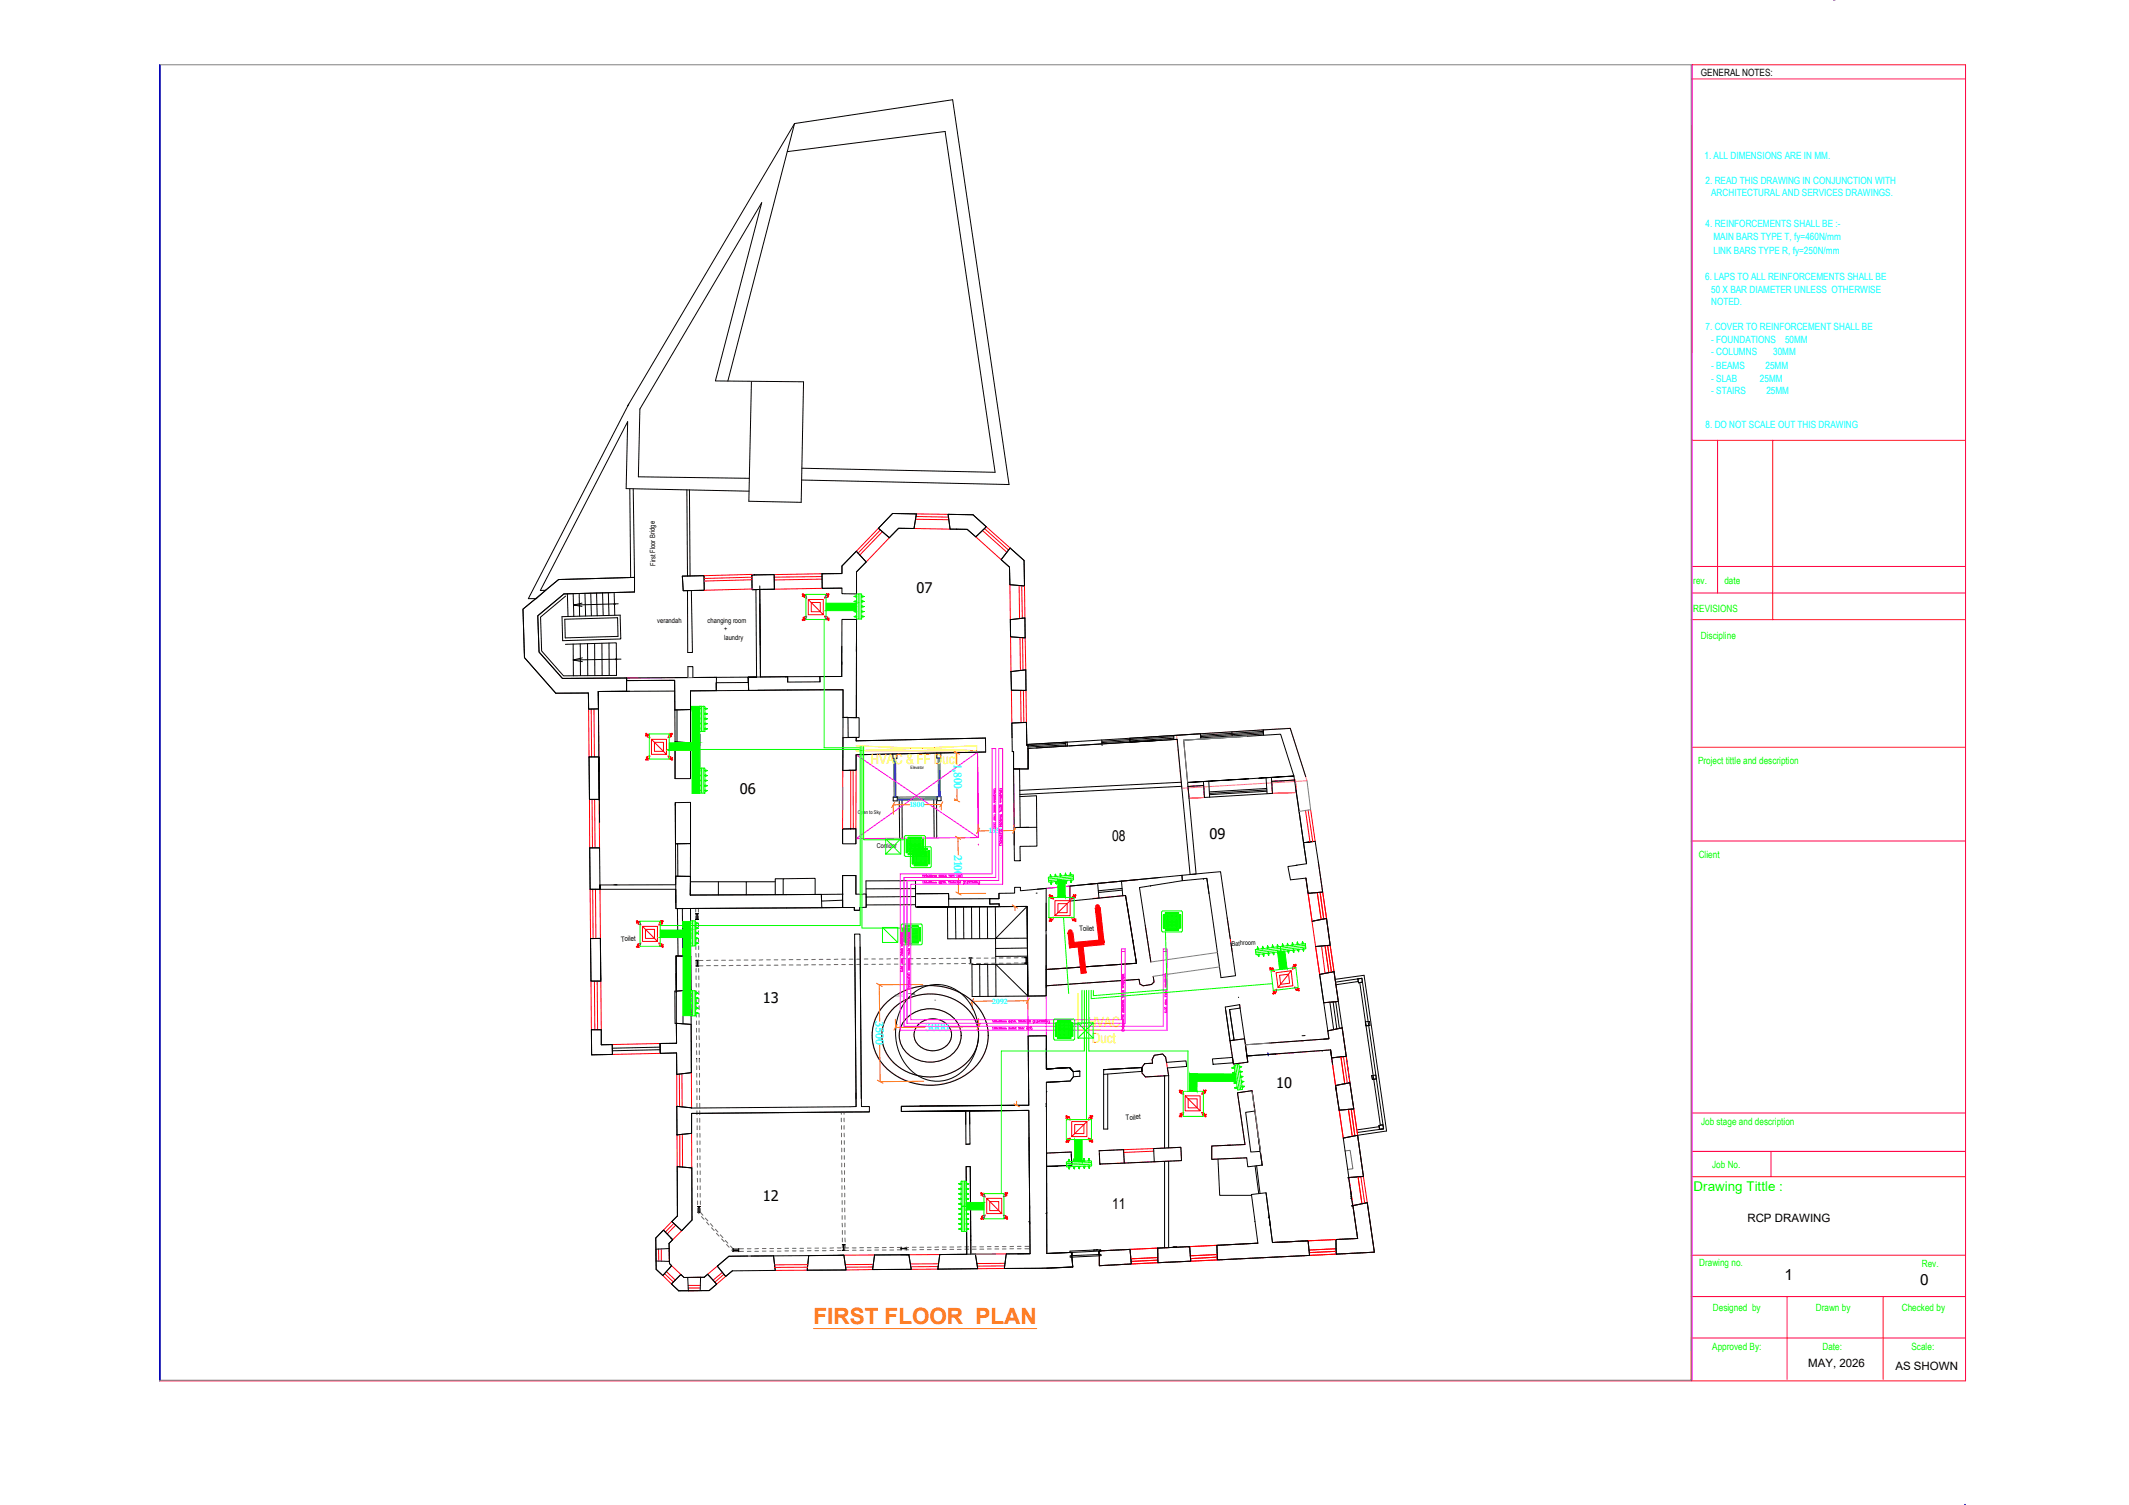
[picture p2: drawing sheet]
<svg xmlns="http://www.w3.org/2000/svg" width="420mm" height="297mm" viewBox="0 0 420 297" stroke-linecap="round" stroke-linejoin="round" font-family="sans-serif">
<defs><g id="words">
<text font-size="4.4" fill="#ff7f00" x="160.6" y="261.3">FIRST FLOOR PLAN</text>
<g font-size="3">
<text x="352.2" y="252.6">1</text>
<text x="379" y="253.6">0</text>
</g>
<g font-size="2.9">
<text x="180.8" y="117.1">07</text>
<text x="146" y="156.8">06</text>
<text x="219.5" y="166">08</text>
<text x="238.7" y="165.7">09</text>
<text x="150.5" y="198">13</text>
<text x="251.9" y="214.8">10</text>
<text x="150.5" y="237.1">12</text>
<text x="219.5" y="238.6">11</text>
</g>
<g font-size="2.8" fill="#ff0">
<text x="171.9" y="150.8">HVAC &amp; FF Duct</text>
<text x="214.8" y="202.6">HVAC</text>
<text x="215.5" y="205.9">Duct</text>
</g>
<text font-size="2.6" fill="#0f0" x="334.2" y="235.1">Drawing Tittle :</text>
<g font-size="2.5" fill="#0ff">
<text x="172.8" y="201.6" transform="rotate(89 172.8 201.6)">3500</text>
<text x="182.6" y="203.5" transform="rotate(-1 182.6 203.5)">3000</text>
</g>
<g font-size="2.4" fill="#0ff">
<text x="188.3" y="150.7" transform="rotate(90 188.3 150.7)">1,800</text>
<text x="188.3" y="168.7" transform="rotate(89 188.3 168.7)">2100</text>
</g>
<g font-size="2.3">
<text x="344.8" y="241.1">RCP DRAWING</text>
<text x="356.8" y="269.8">MAY, 2026</text>
<text x="374.1" y="270.4">AS SHOWN</text>
</g>
<text font-size="2" x="335.7" y="15.1">GENERAL NOTES:</text>
<g font-size="2" fill="#0ff">
<text x="336.4" y="31.3">1. ALL DIMENSIONS ARE IN MM.</text>
<text x="336.6" y="36.2">2. READ THIS DRAWING IN CONJUNCTION WITH</text>
<text x="337.7" y="38.7">ARCHITECTURAL AND SERVICES DRAWINGS.</text>
<text x="336.6" y="44.9">4. REINFORCEMENTS SHALL BE :-</text>
<text x="338.2" y="47.5">MAIN BARS TYPE T, fy=460N/mm</text>
<text x="338.2" y="50.2">LINK BARS TYPE R, fy=250N/mm</text>
<text x="336.5" y="55.3">6. LAPS TO ALL REINFORCEMENTS SHALL BE</text>
<text x="337.7" y="57.7">50 X BAR DIAMETER UNLESS OTHERWISE</text>
<text x="336.6" y="65.2">7. COVER TO REINFORCEMENT SHALL BE</text>
<text x="337.7" y="60.2">NOTED.</text>
<text x="337.7" y="67.6">- FOUNDATIONS</text>
<text x="337.7" y="70.1">- COLUMNS</text>
<text x="349.9" y="70.1">30MM</text>
<text x="352.3" y="67.6">50MM</text>
<text x="337.7" y="72.9">- BEAMS</text>
<text x="337.7" y="75.3">- SLAB</text>
<text x="337.7" y="77.8">- STAIRS</text>
<text x="347.3" y="75.3">25MM</text>
<text x="348.4" y="72.9">25MM</text>
<text x="348.6" y="77.8">25MM</text>
<text x="336.6" y="84.5">8. DO NOT SCALE OUT THIS DRAWING</text>
</g>
<g font-size="2" fill="#0f0">
<text x="334.2" y="115.2">rev.</text>
<text x="340.3" y="115.2">date</text>
<text x="334.2" y="120.8">REVISIONS</text>
<text x="335.7" y="126">Discipline</text>
<text x="335.1" y="150.7">Project tittle and description</text>
<text x="335.2" y="169.3">Client</text>
<text x="335.7" y="222.1">Job stage and description</text>
<text x="337.9" y="230.5">Job No.</text>
<text x="335.3" y="249.9">Drawing no.</text>
<text x="379.3" y="250">Rev.</text>
<text x="338" y="258.7">Designed by</text>
<text x="358.4" y="258.7">Drawn by</text>
<text x="375.3" y="258.7">Checked by</text>
<text x="337.9" y="266.4">Approved By:</text>
<text x="359.7" y="266.4">Date:</text>
<text x="377.2" y="266.4">Scale:</text>
</g>
<g font-size="1.6" fill="#0ff">
<text x="179.5" y="159.3">1800</text>
<text x="195.1" y="164.5" transform="rotate(-1 195.1 164.5)">1350</text>
<text x="195.8" y="198.1" transform="rotate(-1 195.8 198.1)">2092</text>
</g>
<g font-size="1.5">
<text x="122.6" y="185.8" transform="rotate(-3 122.6 185.8)">Toilet</text>
<text x="213" y="183.8" transform="rotate(-3 213 183.8)">Toilet</text>
<text x="222.2" y="221.1" transform="rotate(-3 222.2 221.1)">Toilet</text>
</g>
<g font-size="1.4">
<text x="129.4" y="111.7" transform="rotate(-91 129.4 111.7)">First Floor Bridge</text>
<text x="129.7" y="123">verandah</text>
<text x="139.7" y="123">changing room</text>
<text x="142.9" y="124.5" transform="rotate(-4 142.9 124.5)">+</text>
<text x="142.9" y="126.3" transform="rotate(-1 142.9 126.3)">laundry</text>
</g>
<g font-size="1.3">
<text x="173.1" y="167.4" transform="rotate(-1 173.1 167.4)">Corridor</text>
<text x="243.1" y="186.7" transform="rotate(-3 243.1 186.7)">Bathroom</text>
</g>
<text font-size="1" x="169.3" y="160.7">Open to Sky</text>
<text font-size=".9" x="179.7" y="151.8" transform="rotate(-1 179.7 151.8)">Elevator</text>
<text font-size=".7" fill="#808080" x="176.6" y="196.7">Ø800</text>
</g></defs>
<!-- layer: New_New_0_Pen_No__13_Pen_No__4 -->
<path d="M269.9 205.4h.1" fill="none" stroke="#0ff" stroke-width=".2"/>
<!-- layer: New_containers_Pen_No__11 -->
<path d="M232.2 145.1l22.4-1.4 3.3 10.4-24.7 1.5zM234.4 155.2l.3 2.4 3-.2-.2-2.4 .2 2.4-3 .2-.3-2.4 3.1-.2 .2 2.4-3 .2-.3-2.4 3.1-.2zM251 154.2l.1 2.4-.1-2.4 4.7-.2 .1 2.4-4.7 .2-.1-2.4 4.7-.2 .1 2.4-4.7 .2 4.7-.2-.1-2.4zM175.4 197.4a8.9 8.9 0 0 0 0 13.9M175.5 197.4a12.7 12.7 0 0 1 18 2 8.9 8.9 0 0 1-1.8 11.9M176.8 198.6a7.4 7.4 0 0 0 0 11.6M176.8 198.6a10.5 10.5 0 0 1 15.2 1.8 7.6 7.6 0 0 1-3.7 11.1 10.7 10.7 0 0 1-11.5-1.3M175.5 211.3a12.8 12.8 0 0 0 16.2 0M179.2 208.1a6.9 6.9 0 0 0 8.7 0M181.1 202.4a4 4 0 0 1 6.5 .8 3.2 3.2 0 0 1-3 4.2 3.6 3.6 0 0 1-4.2-3.2 2.86 2.86 0 0 1 .7-1.8zM187.9 200.7a4.7 4.7 0 0 1 0 7.4M187.9 200.6a6.6 6.6 0 0 0-10.1 2 4.7 4.7 0 0 0 1.4 5.5" fill="none" stroke="#ff7f7f" stroke-width=".2"/>
<!-- layer: ArchiCAD Doors_Pen_No__1_Pen_No__6 -->
<path d="M250.1 207.8h.2v.6M255 207.8h.2" fill="none" stroke="#00f" stroke-width=".2"/>
<!-- layer: Exterior Walls_Pen_No__61 -->
<path d="M217.6 146.6h-.1v.5h.1" fill="none" stroke="#6a6a6a" stroke-width=".2"/>
<!-- layer: New_New_Vports_Pen_No__7_Pen_No__7 -->
<g fill="none" stroke="#000" stroke-width=".2">
<path d="M149.9 119.2l.1 8.2M166.1 130.6v.6M118.2 149.6l.1 7.9M121.2 174.6h.6M222.5 179.3l.1 .2M118.5 185.5l.1 7.8M214.5 190.8l-7.8 .5M223.6 185.7v-.2v.2M223.7 186.4v-.1v.1M229.8 212.3v14.3M230.6 212.3v14.3M257.4 205.4h-.6"/>
<path d="M257.6 204.4h-.6M191.5 235.9v.6M203.1 224.5l.1 7.9M229.8 229.2v17.1M230.6 229.2v17.1M191.6 244.7v.1v-.1M191.6 243.9v.2v-.2"/>
</g>
<!-- layer: New_New_0_Pen_No__6_Pen_No__6 -->
<path d="M133.1 134.3h-9.4M133.1 133.7l-9.4 .1M169 149l24.1 16.3M192.9 148.5l-23.9 17 24.1-.2M200 151.8l.2 11.5M193.1 166.6v.2v-.2M193.1 165.3l-.2-16.8 .2 16.8M206.5 175.3l4.7-.4v2.9M210 173.9v2.7M202.8 196.6l.1 7.9M206.5 196.6v7.8" fill="none" stroke="#f0f" stroke-width=".2"/>
<!-- layer: New_New_0_Pen_No__7_Pen_No__7 -->
<g fill="none" stroke="#000" stroke-width=".2">
<path d="M155.4 29.9l31.1-3.9 9.9 67.2-38.2-.8M156.8 24.4l-13.2 50.8M156.8 24.4l31.2-4.7 11.1 75.9-40.9-.9M156.8 24.4l-32.9 55.7M124.1 79.8l-19.8 38.4h1.5M148.3 75.4l-.5 23.5M158.5 75.4l-17.3-.2 9.1-35.2-24 40.7-.3 13.4 21.9 .3M158.6 75.4l-.5 23.7M123.9 80.1h.1M124.3 96.5l.2 17.5M125 96.5l.2 17.5-15 .4-7 5.8 .3 9.6 6.2 7h6.4l.1 3.2M135.6 96.7l.1 17"/>
<path d="M136.1 96.7l.1 17M147.8 96.9l-24.2-.5 .3-13.2-17.3 33.3h1.1M111.6 117.6l-4.9 4.2 .2 6.7 4.3 4.9 10.5-.1-.1-6.4-10 .3M112 117.2l.1 4.5M113.1 117.2l.1 4.5M114.3 117.1l.1 4.5M114.9 119l-1.7 .4 1.7 .3M115.4 117.1l.2 4.5M116.6 117.1l.1 4.4M117.7 117.1l.2 4.4M118.9 117l.1 4.5M120.1 117l.1 4.5"/>
<path d="M121.2 117l.1 4.4M122 119.2l-8.8 .2M125.2 116.8l-13.9 .4-5.2 4.3 .3 7.2 4.6 5.2 12.7-.1v2.6l-5.6 .1v3.4M135.7 116.6v12.2h1l-.3-12.2M138.9 113.6l-4.2 .1M139 116.5l-4.2 .1M152.8 113.4l-4.4 .1M152.8 116.3l-4.4 .1h.7M166.2 116.1h-3.9M169 108.8l-2.8 2.9v1.5h-4M170.9 110.9l-1.9 2M180.4 104.3h-3.1l-1.8 1.8"/>
<path d="M180.8 101.4l-4.7-.1-2.7 3M187.1 101.5l4.9 .1 2.6 2.4M187.5 104.4l3.4 .1 1.7 1.5M197.6 110.4l1.6 1.5 .1 3.5M199.3 108.2l2.8 2.4 .1 5.1M110.9 121.7l11.5-.3 .1 4.7-11.5 .3zM111.5 122.2l10.4-.3 .1 3.7-10.5 .3zM113.1 127.1l.1 6.3M114.5 127.1l.1 6.2M114.9 129.8l-1.8 .5 1.8 .3M116 127v6.3M117.3 127l.1 6.3"/>
<path d="M118.8 127v6.3M120.2 126.9v6.4M122.6 130.1l-9.5 .2M133.1 136.4h-9.4M135.8 133.7v-2.1h.9v2.1M141.4 133.7h-8.3M161.8 133.5h4.3M166.1 133.5l-18.4 .1h1.6M166.1 127.6v5.9M169 127.6v14h-2.6v-5.5l-30.1 .3v3.6l-3.1 .1-.1-5.8h-9.4v-.5M199.4 122.3v3.4M199.5 132.5l.1 3.7"/>
<path d="M202.3 122v3.9M202.4 132.2l.1 4.1M116.2 149.4l.1 8.4M118.2 152.3v-2.9v8.4M136.3 146.6l-3.1-.2v7.3h3.1M166.4 145.6l2.6-.1v.7l25.5-.5v2.7l-25.5 .6v3l-2.7 .1zM169 141.6h.5v3.9h-.5M176.2 148.8v.9h.8v-.9M177.1 157.3v.8h-.8v-.8h.9M177.5 157.9v7.5M178 157.9l.1 7.5M182.7 148.7h.1"/>
<path d="M184.3 157.9l.1 7.5M184.8 157.2h.8M184.8 157.9l.1 7.5M184.9 148.6v1h.8v-1M185 157.2v.8h.7v-.8M199.7 142.7l.1 5.6h.2v3.5h2.9v-4.1M201.3 157.2l3.3-.1v6.2M202.6 142.6v4.5M202.9 146.9v.9M210.3 146.7l-7.4 .5M210.3 147l-7.4 .4M210.3 146.5v.8"/>
<path d="M210.6 146.5l-8 .4M210.6 146.5l.1 .7M217.4 146l.1 .8M223 145.7v.8l6.2-.4-24.7 1.5M223 145.7l-12.4 .8M231.6 145.4l-14.1 .9M231.6 145.7l-14.1 .9M233.1 154.4l-31.9 1.6M233.2 155.2l-31.9 1.6M236.9 144.8l-13.9 .9M237 145.6v.3M237.5 155l-3.1 .2"/>
<path d="M238.5 154.2l.2 3.2M243.1 144.4l.1 .8M249.3 144.4l-12.4 .7M249.3 144.6l-12.4 .8M249.3 144.9v-.8l-12.4 .7 .1 .8M249.3 144.9l-12.3 .7M249.3 144.9v.2M249.9 153.5l.2 3.1M250 155.6l-11.3 .7M250 156.2l-11.3 .6M250 155.9l-11.3 .7M250.9 153.5l.2 3.1-13.4 .8-.2-3.1"/>
<path d="M255.4 153.2l2.5 17.3M255.5 154l-4.5 .2M255.8 156l2.1 14.5-2.1 .3M116.4 167.3l.1 8.2M118.3 167.3l.1 8.2v-.8M133.4 173.5v-.6v6.4l28.8-.1M133.4 175.5v2.6M133.7 179.3l.1 9.4M134.7 179.3v9.4h-1.3l.1 6.9-.1-3.4M136.3 166.5v-8.1h-3v8.1M136.3 173l-.1 3.7M136.3 179.3v9.4"/>
<path d="M141.8 174v2.6M147.3 176.6v-2.6h-11l-.1 2.7M147.3 174h5.7M154.6 173.4h-1.6v3.2M160.9 176.5v-3.1h-6.3v3.2M162.1 176.5l.1 2.7 4.1-.1M162.1 176.5l-25.9 .2M166.3 166.4v-2.8h2.6v2.9M166.3 172.8v6.3M166.3 179.1h2.3v.6h1.1v-.6M166.4 176.5h-4.3M168.9 172.8v3.7"/>
<path d="M180.7 176.4v-2.6l-9.8 .1v5.2M180.7 178.6h-9.8M180.7 177h-9.8M180.7 175.4h-9.8M181 176.4h6.2v1M187 179v6.3h9.5l.1 11.3M187.2 179h-2.2M188.6 179v6.3M190.2 178.9v6.4M191.7 178.9l.1 6.4M193.3 178.9v6.4M194.9 178.9v6.3"/>
<path d="M195.3 177.4v1h1.9v.5M196.4 178.9l.1 6.3M197.1 176.3v1.1h-9.9M197.2 178.9l-16.3 .1h5.3M202.7 178.9l-21.8 .1 16.3-.1M202.7 178.9l-6.2 6.3h6.2M202.7 178.9l.1 16.6M202.7 178.9l.2 17.7M203 163.3h-2.8v3.5M204.7 176.3h.1M206.5 178.2v5.5M210 175l-5.3 .5"/>
<path d="M215.5 174.5l-5.6 .5M229 173.2l-14.6 1.4M254.7 173.7l3-.4 .4 3 2.9-.2M116.5 185.3l.1 8.3M118.5 185.2l.1 8.4M133.5 195.6h-.3v6.4h.3M133.5 195.6v6.4M134.8 195.5v6.6M136.3 188.7l.1 13.5M136.4 195.4l-2.9 .2M168.7 186.9l.3 29.9M169.8 186.9l.2 29.9"/>
<path d="M193.3 190.4l.1 6.2M194.9 190.3l.1 6.3M196.5 190.3l-4.7 .1M196.6 196.6h.1M202.8 190.3h.1M202.8 190.3h-6.3l6.4 6.3M202.8 188.6l.1 8M202.8 188.7l-6.3 .1M202.8 187.1l-6.3 .1M202.9 196.6l-11 .1M206.5 184.5v12.1h-3.6M241.9 199.3l.8 6.1"/>
<path d="M242.7 199.3l.8 6M244.7 199l.9 6M259 181.8l2.8-.5 .7 5.3-2.9 .2M261.2 197.9l2.9-.2-.8-5.9-2.9 .5 1.6 11.2 2.9-.6 2.3 16M263.5 193.3l5.7-.8 4.4 30.7-5.7 .9 1.2 8.1M263.6 193.8l5.2-.7 4.3 29.7M268 193.2l.8-.1 .1 .7-.8 .2zM268 193.2l.1 .8 .8-.2M268.1 193.7l-4.4 .7M268.4 193.9l4 28.2M116.7 203.2l.1 5 4.1-.1M118.7 203.2v3h2.1"/>
<path d="M130.3 206.7l-9.5 .2M130.3 207.2l-9.4 .2M133.5 202l2.9 .2v9.5l-2.8 .3-.1-4.2-3.2 .1v-1.9l3.2-.1zM133.5 205.9h.1M136.5 218.7l-2.9-.3v5.6l2.9-.3v-3.9l35.1-.3M168.9 215.7l.1 2.7M177.9 219.4l25.1-.2-25.1 .2M181.7 218.3h.1M190.6 219.3v2.6M191.3 219.3l.1 2.6M200.6 218.1l-18.9 .2M203 219.2l.3 28.2-4.7 .1-.4 2.9 8.4-.1 5.1-.2"/>
<path d="M211.1 210.7l-4.6 .3v-6.6l-3.6 .1 .1 13.6-25.1 .3v1M211.2 213.4l-4.7 .2M262.6 207.2l.2 1.6M263.8 215.6l-.2-1.4 .7 4.9M269.5 201.7l.1 .8 .8-.1M269.5 201.7l.8-.1 .1 .8-.8 .1zM270.7 212.3l.1 .8 .8-.2M270.7 212.3l.8-.1 .1 .7-.8 .2zM133.6 230.3l2.9 .2 .1 10.3-2.1 2.1-1.9-1.8 1.1-1.1zM191.4 225.8h-.8M211.5 230l-5 .2h2.2M267 238l.9 6.4-4.2 .2"/>
<path d="M269.8 237.4l1.4 9.7-7.5 .4M272.2 222.1l.7-.1 .2 .8-.9 .1zM272.2 222.4l-4.4 .6M272.9 222l-.7 .1v.8l.9-.1M273.1 222.8l-5.3 .7M130.9 242.8l1.9 1.9-.8 .7 .1 4 .4 .4-1.7 2-1.3-1.3-.1-6.2zM132.5 253.4l1.9-1.9 .6 .6h4l.7-.6 1.7 1.9-1.4 1.3-6.1 .1zM147.5 247.9h-3.7l-2.2 2 1.6 2 1.3-1.1 8.5-.1M152.7 247.9h-4.4M166.5 247.7l.5 3h-7.7M166.5 247.7l-1.1 .1M166.5 247.7l-6.9 .1"/>
<path d="M172.6 247.7l6.8-.1 .4 2.9-7.6 .1zM178.9 247.6h.5M185.5 247.6l7-.1 .5 2.9-7.9 .1zM191.6 247.5l-.1-17.2h-.8l.1 17.3M211.5 247.2l-4.9 .2M223 246.6l-6 .3M223.3 249.5l-6.3 .3M232.1 246.1v.1M234.4 246h.4l-6.3 .3M235 248.9l-6.5 .3M248.2 245.4l-8 .4M258.1 244.9l-7 .3"/>
<path d="M258.4 247.8l-18.2 .9"/>
<circle cx="121.3" cy="119.2" r=".11"/>
<circle cx="121.6" cy="130.1" r=".11"/>
</g>
<!-- layer: New_New_Layer1_Pen_No__7_Pen_No__7 -->
<g fill="none" stroke="#000" stroke-width=".2">
<path d="M125.2 114v2.8M134.7 113.7l.1 2.9M138.9 113.6l.1 2.9M148.4 113.5v2.9M152.8 113.4v2.9M162.2 113.2l.1 2.9M169 108.8l1.9 2.1M173.4 104.3l2.1 1.8M180.8 101.4l-.4 2.9M187.1 101.5l.4 2.9M194.6 104l-2 2M199.3 115.4l2.9 .3"/>
<path d="M199.3 108.2l-1.7 2.2M118.1 139.9l-1.9 .1M141.4 133.7v2.6M147.7 133.6v2.7M155.4 133.6v1M161.8 133.5v1.1M199.4 125.7l2.9 .2M199.6 136.2l2.9 .1M202.3 122l-2.9 .3M202.4 132.2l-2.9 .3M116.2 149.4h2M116.3 157.8h1.9"/>
<path d="M133.2 140.1v6.3M133.6 140.1v6.3M202.6 142.6l-2.9 .1M202.6 147.1h.3M116.4 167.3h1.9M116.5 175.5h1.9M133.7 166.5l.1 6.4M136.3 166.5h-3l.1 6.4 2.9 .1M166.3 172.8h2.6M116.6 193.6h2M118.5 185.2l-2 .1M133.4 188.7h2.9"/>
<path d="M116.7 203.2h2M120.8 206.2l.1 1.9M130.3 206v1.9M211.1 210.7l.7 .8v1l-.6 .9M265.7 208.5l-2.9 .3M266.4 213.7l-2.8 .5M267.2 218.9l-2.9 .2M211.4 227.9l.1 2.1M267.9 224.1l-2.8 .5M269.1 232.2l-2.9 .2M269.8 237.4l-2.8 .6M152.7 247.9l.3 2.8"/>
<path d="M159.6 247.8l-.3 2.9M211.5 247.2l.2 2.9M217 246.9v2.9M223 246.6l.3 2.9M228.5 246.3v2.9M234.8 246l.2 2.9M240.2 245.8v2.9M258.1 244.9l.3 2.9M263.7 244.6v2.9"/>
</g>
<!-- layer: New_New_Layer1_Pen_No__1_Pen_No__1 -->
<g fill="none" stroke="#f00" stroke-width=".2">
<path d="M148.4 113.4l-9.4 .2M148.5 114.4l-9.5 .3M148.5 113.9l-9.5 .3M148.6 116.2l-9.6 .3M162.2 114.3l-9.4 .2M162.2 113.8l-9.4 .1M162.2 113.2l-9.4 .2M162.3 116.1l-9.5 .2M173.4 104.3l-4.4 4.5M173.7 104.6l-4.4 4.6M174.1 104.9l-4.4 4.7M175.5 106.1l-4.6 4.8"/>
<path d="M180.4 104.3l7.1 .1M180.7 102.5l6.5 .1M180.8 101.9l6.4 .2M180.8 101.4l6.3 .1M192.6 106l5 4.4M193.9 104.7l4.8 4.3M194.3 104.3l4.8 4.3M194.6 104l4.7 4.2M199.3 115.4l.1 6.9M201.1 115.6l.1 6.5M201.6 115.6l.2 6.4M202.2 115.7l.1 6.3"/>
<path d="M116.2 140v9.4M116.7 140l.1 9.4M117.2 140l.1 9.4M118.1 139.9l.1 9.5M199.4 125.7l.1 6.8M199.6 136.2l.1 6.5M201.3 125.8l.1 6.5M201.4 136.3l.1 6.3M201.8 125.9l.1 6.4M202 136.3l.1 6.3M202.3 125.9l.1 6.3M202.5 136.3l.1 6.3"/>
<path d="M116.3 157.8l.1 9.5M116.8 157.8l.1 9.5M117.3 157.8l.1 9.5M118.2 157.8l.1 9.5M166.3 152.1v11.5M167.9 152v11.7M168.4 152v11.6M169 152l-.1 11.6M116.5 175.5v9.8M117 175.5l.1 9.8M117.5 175.5l.1 9.8M118.4 175.5l.1 9.7"/>
<path d="M258.1 176.3l.9 5.5M260 176.2l.7 5.3M260.5 176.1l.7 5.3M261 176.1l.8 5.2M116.6 193.6l.1 9.6M117.3 193.6l.1 9.6M117.9 193.6v9.6M118.6 193.6l.1 9.6M259.6 186.8l.8 5.5M261.5 186.6l.8 5.4M262 186.6l.8 5.3M262.5 186.6l.8 5.2"/>
<path d="M130.3 206l-9.5 .2M130.3 207.9l-9.4 .2M133.6 212v6.4M134.1 212v6.4M134.6 211.9v6.6M136.4 211.7l.1 7M262.8 208.7l.8 5.5M264.3 219.1l.8 5.5M264.6 208.6l.8 5.3M266.1 218.9l.8 5.4M266.7 218.9l.7 5.3M267.2 218.9l.7 5.2"/>
<path d="M133.6 224v6.3M134.2 223.9v6.4M134.7 223.9v6.5M136.5 223.7v6.8M266.2 232.4l.8 5.6M272.2 222.1v.8M129.5 246.5v2.4M130 246.5v2.4M130.5 246.5v2.4M130.8 251.8l1.7 1.6M131.1 251.4l1.8 1.6M131.5 251l1.8 1.6"/>
<path d="M132.1 246.4v2.6M132.5 249.8l1.9 1.7M132.6 241.1l-1.7 1.7M133 241.5l-1.7 1.7M133.4 241.8l-1.7 1.7M134.5 242.9l-1.7 1.8M135.8 253.7h2.4M135.8 254.2h2.4M138.2 254.7l-2.4 .1M138.3 252.1h-2.6M141.6 249.9l-1.9 1.6M142.6 251.1l-1.9 1.6"/>
<path d="M142.9 251.5l-1.8 1.6M143.2 251.9l-1.8 1.5M159.3 250.7h-6.3M159.4 250.1h-6.5M159.4 249.6h-6.5M172.2 250.6l-5.2 .1M172.3 250.1h-5.4M172.4 249.6h-5.6M172.6 247.7h-6.1M185.1 250.5h-5.3M185.2 250h-5.5M185.2 249.4l-5.5 .1"/>
<path d="M185.5 247.6h-6.1M198.2 250.4h-5.2M198.3 249.9h-5.4M198.3 249.3l-5.5 .1M198.6 247.5h-6.1M228.5 246.3l-5.5 .3M228.5 248.2l-5.3 .3M228.5 248.7l-5.3 .3M228.5 249.2l-5.2 .3M240.2 245.8l-5.4 .2M240.2 247.6l-5.3 .3M240.2 248.1l-5.2 .3"/>
<path d="M240.2 248.7l-5.2 .2M263.7 244.6l-5.6 .3M263.7 247l-5.3 .2M263.7 246.5l-5.3 .2M263.7 247.5l-5.3 .3"/>
</g>
<!-- layer: New_New_0_Pen_No__1_Pen_No__1 -->
<g fill="none" stroke="#f00" stroke-width=".2">
<path d="M257.6 159.9l.9 6.3M258.1 159.9l1 6.2M215.7 177.3l6.4-.6 2.2 13.4-17.8 1.2M224.6 173.6l-9.4 .9M257.7 173.3l.4 3M258.1 176.3l2.3 16 2.9-.5M260 176.2l.7 5.3M260.2 170.2l.8 5.9M260.5 176.1l.7 5.3M261 176.1l.8 5.2M261 176.1l-2.9 .2M226 182.7l1.1 7.2"/>
<path d="M227.6 192.7l.2 1.1-.6 .5-1.6 .3-.6-.4-.2-.9-18.3 1.3M242.2 181.1l1 6.7M244.6 198.3l.1 .7M260.8 186.7l.7 5.4M261.5 186.6l.8 5.4M261.8 181.3l2.3 16.4-2.9 .2M261.8 181.3l-2.8 .5M262 186.6l.8 5.3M262.5 186.6l-2.9 .2M230.1 212.3l-4 .3-.7-.8-.1-1.1 .6-.8 1.6-.1-.1-.7 .4-.8 1.6-.3 .6 .7 .6 3.6M242.7 205.4l2.9-.4 .7 4.6-2.9 .4zM250.5 205.9l11.8-.9-.3-1.5 2.9-.6 .8 5.6"/>
<path d="M250.7 208.1l11.9-.9 .2 1.6 2.9-.3M262.8 208.7l.8 5.5M263.6 214.2l1.5 10.4 2.8-.5M264.6 208.6l.8 5.3M265.1 208.5l.8 5.3M265.7 208.5l.7 5.2M266.1 218.9l.8 5.4M266.4 213.7l2.7 18.5M266.4 213.7l-2.8 .5M266.7 218.9l.7 5.3M267.2 218.9l-2.9 .2M211.4 227.4l-4.9 .2"/>
<path d="M216.9 227.1l16.1-.7 .2 2.7-16.2 .6v-2M220.7 229.6h.1M221.7 226.9l.2 2.6M227.7 227.2l-5.9 .3M246 228.5l-6.9 .3v-2.6l6.6-.3-1.5-10.2 2.9-.4 2 14.7M268 232.3l.8 5.3M268.6 232.2l.7 5.3M269.1 232.2l-2.9 .2 .8 5.6M269.1 232.2l.7 5.2M269.8 237.4l-2.8 .6 .9 6.4-4.2 .2M269.8 237.4l1.4 9.7-7.5 .4M217 246.9l6-.3 .3 2.9-6.3 .3z"/>
<path d="M228.5 246.3v2.9M228.5 246.3l-5.5 .3M228.5 248.2l-5.3 .3M228.5 248.7l-5.3 .3M228.5 249.2l-5.2 .3M234.8 246l.2 2.9M235 248.9l-6.5 .3M240.2 245.8l-11.7 .5M240.2 245.8v2.9M240.2 247.6l-5.3 .3M240.2 248.1l-5.2 .3M240.2 248.7l-5.2 .2"/>
<path d="M248.2 245.4l-8 .4M251.1 245.2l12.6-.6v2.9M258.1 244.9l.3 2.9M263.7 247.5l-23.5 1.2M263.7 247l-5.3 .2M263.7 246.5l-5.3 .2"/>
</g>
<!-- layer: New_New_FUR_Pen_No__253_Pen_No__252 -->
<path d="M169 127.6v8.4" fill="none" stroke="#666" stroke-width=".2"/>
<!-- layer: New_New_0_Pen_No__142_Pen_No__142 -->
<path d="M176.4 149.7v7.6M176.5 149.7l.1 7.6M176.7 149.7l.1 7.6M185 157.5l-7.8 .1M185 157.7l-7.9 .1M185 157.9h-7.9M185.1 149.6l.1 7.6M185.3 149.6l.1 7.6M185.5 149.6l.1 7.6M185.7 157.2l-8.5 .1" fill="none" stroke="#007ca5" stroke-width=".2"/>
<!-- layer: New_0_Pen_No__7 -->
<g fill="none" stroke="#000" stroke-width=".2">
<path d="M147.8 98.9l10.3 .2M149.9 116.3h1.1M124.2 136.4l-6.1 .1 .2 25.8M155.4 133.6h-.5M169 126.1v2.5M133.3 158.4v.5M231.6 145.2v.8M232.3 145.9l-21.4 1.3M233.6 146.1l19.1-1.2 2.7 8.3M246.4 153.7l-12 .7 12-.7M248.5 153.6l6.9-.4-9 .5M254.6 143.8l3.1 9.5"/>
<path d="M216.6 174.4l.3 2.8M221.3 173.9l.3 2.9M221.4 175.3l-4.7 .5M221.5 175.7l-4.7 .4M222.1 176.7l2.2 13.4-9.8 .7M227.1 174.8v.1M237.5 173.4v.2M238.2 173.4l.4 3M256 170.8l-1.8 .2 .5 2.7M259.5 166l-2.3 .3 2.3-.2M137.3 181.4v.1M137.3 181.4l.5 .1"/>
<path d="M137.4 189.5h.5l-.2 .1v1l.2 .1h-.5l.2-.1v-1zM137.5 181.4v-1l-.2-.1h.5l-.2 .1v1M137.8 181.4v.1M175 197.8a12.7 12.7 0 0 1 18 .9 9 9 0 0 1-2.9 13.7 12.5 12.5 0 0 1-16.6-3.4 8.8 8.8 0 0 1 1.5-11.2zM176 199.4a10.5 10.5 0 0 1 15.8 .8 7.6 7.6 0 0 1-3.4 11.2 10.5 10.5 0 0 1-13.1-2.9 7.3 7.3 0 0 1 .7-9.1zM179.9 196.3a7.4 7.4 0 0 1 11.5 1.7 10.5 10.5 0 0 1-2.3 14.1 7.6 7.6 0 0 1-11.2-3.4 10.6 10.6 0 0 1 2-12.4zM191.3 189.1h.5h-.2v1.1h.2h-.5h.2v-1.1zM191.8 190.4l.1 6.3M202.3 190.1h.1M202.3 190.1h.5M202.5 190.1v-1.1h-.2h.5h-.2v1.1M202.8 190.1h.1"/>
<path d="M206.5 190.6v.7M224.2 189.3l.1 .8M243.1 187.2v.1M244.4 196.8v.1M262.5 197.9l.7 5.2M263.1 197.8l.7 5.2M263.6 197.7l.7 5.2M264.1 197.7l.8 5.2M137.5 208.9v.1M138 208.9v.1M179.3 200.6a6.6 6.6 0 0 1 10.1 2.1 5.2 5.2 0 0 1-3.9 6.7 6.2 6.2 0 0 1-8-4.2 4.8 4.8 0 0 1 1.8-4.6zM181.5 202a3.9 3.9 0 0 1 6.2 1.6 3.5 3.5 0 0 1-4.4 3.7 3 3 0 0 1-2.7-2 3 3 0 0 1 .9-3.3z"/>
<path d="M206.5 215.5h.1M206.5 218.3h.1M206.5 217.9h.1M206.6 215.5h.1M213.1 211.4l-1.3 .1-.7-.8-4.6 .3v-4.1v4.1l4.6-.3 .7 .8M225.4 210.7l-7.6 .4M247.1 208.4h-1M247.7 219.3l-1.9 .2 1 7.9 2-.2M251.7 208l-5.6 .4 .2 1.2M251.8 208l-.1 .1M260.9 207.4h.1M262.3 205l-1.1 .1"/>
<path d="M137.7 238.1h.5l-.2 .1v1l.2 .1h-.5l.2-.1v-1zM203.2 238v.5M206.6 239.5h.1M206.6 239.3v.1M217.2 229.8h.1M230.1 226.4h.1M242.4 226h.1M242.8 226h.1M248.3 224.1l.5 3.1M248.4 224.7l.7 5.3M248.8 227.2v.5M249.9 235.4l1.2 9.8"/>
<path d="M250.4 240l.1 .3M266.1 232.5h.1M266.1 232.5l.6 3.8M266.1 232.4v.1M266.6 235.2l.1 1M266.7 236.3v.3M266.7 236.2h.1M266.7 236.2v.1M266.7 236.6h.1M266.7 236.6l.3 1.4M267 238h.1M129.5 248.9l2.6 .1"/>
<path d="M132.1 246.4l-2.6 .1M135.7 252.1l.1 2.7M138.3 252.1l-.1 2.6M144.7 246.5v.2h1.1v-.2v.5v-.2h-1.1v.2zM166.2 245.7h.6h-.2v1.1h.2h-.6h.3v-1.1zM166.5 245.7h.1M177.8 246.2v.2h1.1v-.2v.5v-.2h-1.1v.2zM177.8 247.6h1.6M203.2 241.1h.1M203.2 241.1v.5M203.3 247.4l-2.5 .1M211.2 247.9l6.1-.3v.2l-5.7 .3h-.4z"/>
<path d="M211.4 247.2h.1M211.6 247.2v.6M215.9 246.7h.1M216.5 246.7h.1M216.6 246.7h.6l.1 .2-6.1 .3v-.3l4.7-.2M216.6 246.7h.1M216.6 246.7h-.7M216.8 246.9v.7M231.5 246.1v.1M231.5 246.1h.1M231.6 246.1h.6M231.8 246.1h.1"/>
<path d="M232.2 246.1v.1M232.2 246.1h.1M234.7 246.1h.1M247.6 241.1h.1M250.5 240.3h.1M250.5 240.3l.2 1.5M250.7 241.8h.1M250.7 241.8v.3M250.9 243.4h.1"/>
</g>
<!-- layer: New_0_Pen_No__252 -->
<g fill="none" stroke="#666" stroke-width=".2">
<path d="M137.3 179.3v.7M137.8 179.3v.7M137.3 180.8v.7M137.3 188.2l.1 .7M137.3 182.2v.8M137.3 183.7v.7M137.3 185.2v.7M137.3 186.7v.7M137.4 194.1v.7M137.4 189.7v.7M137.4 191.1v.8M137.4 192.6v.7"/>
<path d="M137.4 195.6v.7M137.4 197.1v.7M137.4 198.5v.8M137.8 185.2l.1 .7M137.8 180.8v.7M137.8 182.2v.8M137.8 183.7v.7M137.9 186.7v.7M137.9 188.2v.7M137.9 189.7v.7M137.9 191.1v.8M137.9 190.6h.8"/>
<path d="M137.9 189.6h.8M137.9 192.6v.7M137.9 194.1v.7M137.9 195.6v.7M137.9 197.1v.7M138 198.5v.8M138 200v.7M139.4 190.6h.8M140.2 189.5l-.8 .1M140.9 190.6h.8M140.9 189.5h.8M142.4 190.6h.8"/>
<path d="M142.4 189.5h.8M143.9 189.5h.8M144.7 190.5l-.8 .1M145.4 190.5h.7M145.4 189.5h.7M146.9 190.5h.7M146.9 189.5h.7M148.3 189.5h.8M149.1 190.5h-.8M149.8 190.5h.8M150.5 189.4l-.7 .1M151.3 190.5h.8"/>
<path d="M151.3 189.4h.7M152.8 190.5h.7M152.8 189.4h.7M154.3 190.5h.7M154.3 189.4h.7M155.7 190.5h.8M155.7 189.4h.8M157.2 190.5h.8M157.2 189.4h.7M158.7 189.4h.7M159.5 190.4l-.8 .1M160.2 190.4h.8"/>
<path d="M160.9 189.4h-.7M161.7 190.4h.7M161.7 189.4h.7M163.2 190.4h.7M163.2 189.4h.7M164.6 190.4h.8M165.4 189.3l-.8 .1M166.1 190.4h.7M166.1 189.3h.7M167.6 190.4h.7M167.6 189.3h.7M169.1 189.3h.7"/>
<path d="M169.8 190.3l-.7 .1M170.6 190.3h.7M170.6 189.3h.7M172 190.3h.8M172 189.3h.8M173.5 190.3h.7M173.5 189.3h.7M175 190.3h.7M175.7 189.2l-.7 .1M176.5 190.3h.7M176.5 189.2h.7M177.9 189.2h.8"/>
<path d="M178 190.3h.7M179.4 189.2h.8M180.2 190.2l-.7 .1M180.9 189.2h.8M180.9 190.2h.8M182.4 189.2h.7M182.4 190.2h.7M183.9 189.2h.7M184.6 190.2h-.7M185.4 190.2h.7M186.1 189.1l-.8 .1M186.8 189.1h.8"/>
<path d="M186.9 190.2h.7M188.3 189.1h.8M188.3 190.2h.8M189.8 190.2h.7M189.8 189.1h.7M191.3 190.2h.7M191.3 189.1h.7M192.7 190.2h.8M192.7 189.1h.8M194.2 189.1h.8M195 190.1l-.8 .1M195.7 190.1h.8"/>
<path d="M196.5 189.1h-.8M197.2 190.1h.8M197.2 189.1h.8M198.7 190.1h.7M198.7 189.1h.7M200.2 190.1h.7M200.9 189l-.7 .1M201.6 190.1h.9M201.6 189h.9M137.4 200v.7M137.5 207.4v.8M137.5 201.5v.7"/>
<path d="M137.5 202.9v.8M137.5 204.4v.8M137.5 205.9v.8M137.5 213.3v.8M137.5 208.9v.7M137.5 210.4v.7M137.5 211.8v.8M137.5 214.8v.8M137.5 216.3v.7M137.5 217.8v.7M137.5 219.2v.8M138 204.4v.8"/>
<path d="M138 201.5v.7M138 202.9v.8M138 210.4v.7M138 205.9v.8M138 207.4v.8M138 208.9v.7M138 211.8v.8M138 213.3v.8M138 214.8v.8M138 216.3v.7M138.1 217.8v.7M138.1 219.2v.8"/>
<path d="M166 219.5v.4M166.6 219.5v.4M137.6 220.7v.8M137.6 222.2v.8M137.6 223.7v.8M137.6 225.2v.7M137.6 232.6l.1 .7M137.6 226.7v.7M137.6 228.1v.8M137.6 229.6v.8M137.6 231.1v.7M137.7 238.5v.7"/>
<path d="M137.7 234.1v.7M137.7 235.5v.8M137.7 237v.7M137.7 239.3l.3 .3M138.1 220.7v.8M138.1 222.2v.8M138.1 229.6l.1 .7M138.1 223.7v.8M138.1 225.2v.7M138.1 226.7v.7M138.1 228.1v.8M138.2 231.1v.7"/>
<path d="M138.2 232.6v.7M138.2 234.1v.7M138.2 235.5v.8M138.2 239.3l.5 .6M138.2 237v.7M138.2 238.5v.7M166 220.7v.7M166.1 222.2v.7M166.1 223.6v.8M166.1 225.1v.7M166.1 231.1l.1 .7M166.1 226.6v.7"/>
<path d="M166.1 228.1v.7M166.1 229.6v.7M166.2 232.5v.8M166.2 234v.7M166.2 235.5v.7M166.2 237v.7M166.2 238.5v.7M166.2 239.9v.8M166.6 223.6v.8M166.6 220.7v.7M166.6 222.2v.7M166.6 225.1v.7"/>
<path d="M166.6 226.6v.7M166.6 228.1v.7M166.7 234v.7M166.7 229.6v.7M166.7 231.1v.7M166.7 232.5v.8M166.7 235.5v.7M166.7 236.9v.8M166.7 238.4v.8M166.8 239.9v.8M265.4 227.2l1-.2 .6 3.7-1 .1M138.4 240.1l.5 .6"/>
<path d="M139.2 240.4l.5 .6M139.4 241.2l.5 .6M140.2 241.5l.5 .6M140.4 242.3l.5 .6M141.2 242.6l.5 .6M141.4 243.4l.5 .6M142.2 243.7l.5 .6M142.4 244.5l.5 .6M143.1 244.8l.5 .6M143.4 245.6l.5 .6M144.1 245.9l.6 .6h2M144.4 246.7l.3 .3h1.1"/>
<path d="M146.7 247h-.9M147.5 246.5h.7M147.5 247h.7M149 247h.7M149.7 246.4l-.7 .1M150.5 246.4h.7M150.5 246.9h.7M151.9 246.4h.8M151.9 246.9h.8M153.4 246.4h.7M153.4 246.9h.7M154.9 246.4h.7"/>
<path d="M154.9 246.9h.7M156.4 246.4h.7M156.4 246.9h.7M157.9 246.4h.7M157.9 246.9h.7M159.3 246.3h.8M159.3 246.8h.8M160.8 246.3h.7M160.8 246.8h.7M162.3 246.3h.7M162.3 246.8h.7M163.8 246.8h.7"/>
<path d="M164.5 246.3h-.7M165.2 246.3h.8M165.3 246.8h.7M166.2 241.4v.7M166.2 242.9v.7M166.2 244.3v.8M166.2 245.8v.5M166.7 246.3h.8M166.8 246.8h.7M166.8 244.3v.8M166.8 241.4v.7M166.8 242.9v.7"/>
<path d="M166.8 245.8v.5M168.2 246.3h.8M168.2 246.8h.8M169.7 246.3h.7M169.7 246.8h.7M171.2 246.3h.7M171.2 246.8h.7M172.6 246.3h.8M172.6 246.7h.8M174.1 246.7h.8M174.9 246.2l-.8 .1M175.6 246.2h.8"/>
<path d="M175.6 246.7h.8M177.1 246.2h.7M177.1 246.7h.7M178.6 246.2h.7M178.6 246.7h.7M180 246.2h.8M180 246.7h.8M181.5 246.2h.8M181.5 246.6h.8M183 246.2h.8M183 246.6h.8M184.5 246.6h.8"/>
<path d="M185.3 246.1l-.8 .1M186 246.1h.7M186 246.6h.7M187.5 246.1h.7M187.5 246.6h.7M188.9 246.6h.8M189.7 246.1h-.8M190.4 246.1h.8M190.4 246.5h.8M191.9 246.1h.7M191.9 246.5h.8M193.4 246.1h.7"/>
<path d="M193.4 246.5h.7M194.9 246h.7M194.9 246.5h.7M196.3 246h.8M196.3 246.5h.8M197.8 246h.7M197.8 246.5h.7M199.3 246.5h.7M200 246h-.7M200.8 246.5h.7M200.8 246h.7M202.3 246.5h1"/>
<path d="M202.3 246h1"/>
</g>
<!-- layer: New_IFF-FURN-DETAIL_Pen_No__250 -->
<path d="M132.3 244.3l.5 .4" fill="none" stroke="#000" stroke-width=".2"/>
<!-- layer: New_New_A_Doors_Pen_No__7_Pen_No__7 -->
<g fill="none" stroke="#000" stroke-width=".2">
<path d="M134.7 113.7l4.2-.1 .1 2.9-4.2 .1zM148.4 113.5l4.4-.1v2.9l-4.4 .1zM149.2 116.4l.7-.1 .2 17.3h5.3v1h6.4v-1.1h4.3l.1-11.2h2.8v19.3h-2.6v-5.5l-18.7 .2v-2.7h1.6zM149.9 115.7l.2 17.9M162.2 113.2h4v-1.5l2.8-2.9 1.9 2.1-1.9 2v4.3h-2.8v-1.1h-3.9zM176.1 101.3l4.7 .1-.4 2.9h-3.1l-1.8 1.8-2.1-1.8zM187.1 101.5l4.9 .1 2.6 2.4-2 2-1.7-1.5-3.4-.1zM199.3 108.2l2.8 2.4 .1 5.1-2.9-.3-.1-3.5-1.6-1.5zM103.2 120.2l7-5.8 15-.4v2.8l-13.9 .4-5.2 4.3 .3 7.2 4.6 5.2 12.7-.1v2.6l-5.6 .1v3.4l-1.9 .1-.1-3.2h-6.4l-6.2-7zM199.4 122.3l2.9-.3v3.9l-2.9-.2zM199.5 132.5l2.9-.3 .1 4.1-2.9-.1zM116.2 149.4h2v8.4h-1.9z"/>
<path d="M133.3 158.4v8.1h3M136.3 146.6l-3.1-.2v7.3M136.3 140l-3.1 .1-.1-5.8h-9.4v-.5l24-.2v1.1h-6.4l.1 1.6-5.1 .1v10.2M136.3 146.6v7.1M136.3 158.4v8.1M138.1 144.9v6.7M194.5 145.7l-25.5 .5v-.7h-1.6l-.1-3.9h-.9l-.1 10.5 2.7-.1v-3l25.5-.6M199.7 145.5v-2.8l2.9-.1v4.5h.3M200 151.8h1.2l.1 11.5h-1.1zM202.9 147.7v4.1h-2.9v-3.5h-.2M202.9 147.8v4M202.9 147.1v.3"/>
<path d="M210.6 146.5l-8 .4v.2h.3M210.7 147v.2l-7.8 .5M237 145.6l-.1-.8-13.9 .9v.8l9.3-.6 2.6 26.7 1.2-.1-2.5-26.4M254.6 143.8l-5.3 .3v.8M118.3 167.3h-1.9l.1 8.2h1.9M136.3 166.5l-.1 10.2 25.9-.2v1.3l4.2-.1v1.4l-32.9 .2v-3.8h-15v-.8l15-.1v-1.7l2.9 .1M166.3 172.8h2.6v3.7l2-.1v2.7h-1.2v.6h-1.1v-.6h-2.3zM166.3 163.6h2.6v2.9h-2.6zM180.7 176.4h6.5v2.6h-6.5zM195.3 177.4h1.8v-1.1h3.1v-1.2h1.2v.7l5.1-.5v21.3h-3.6l-.2-17.7h-5.5v-.5h-1.9zM200.2 163.3h4.4v3.7h-3.3v2.9h-1.1zM210 173.9v2.7"/>
<path d="M259.5 166l1.5 10.1-2.9 .2-.4-3M116.5 185.3l2-.1 .1 8.4h-2zM133.4 188.7v7.2M133.4 188.7h2.9l.1 6.7-2.9 .2zM227.1 189.9l-2.2-14.7 8.4-1.4v-1l-22.1 2.1v2.9l10.9-1.1 2.2 13.4-17.8 1.2v3.3l18.3-1.3 .2 .9 .6 .4 1.6-.3 .6-.5-.2-1.1M241.8 198.8l2.8-.5 .1 .7-2 .3 .8 6-.8 .1zM242.8 185.3l-1.9-13.3-7.6 .8v1l4.9-.4 2.8 19.6 2.8-.4-.9-6.5M259 181.8l2.8-.5 .7 5.3-2.9 .2M260.4 192.3l2.9-.5 .8 5.9-2.9 .2zM116.7 203.2h2v3h2.1l.1 1.9-4.1 .1zM133.5 202l2.9 .2v9.5l-2.8 .3-.1-4.2-3.2 .1v-1.9l3.2-.1zM133.6 218.4l2.9 .3 32.5-.3-.3-34h1l.3 34h1.6v1.1l-35.1 .3v3.9l-2.9 .3z"/>
<path d="M206.5 211l4.6-.3 .7 .8-.7-.8-4.6 .3v-6.6l-3.6 .1 .1 13.6-25.1 .3v1l12.7-.1v6.5h.8l-.1-6.5 11.7-.1 .3 28.2-4.7 .1-.4 2.9 6.9-.1 6.6-.2-.2-2.9-4.9 .2-.1-33.8 4.7-.2 .6-.9 1.3-.1v-1l-1.3 .1 1.3-.1M209.1 213.5l-2.6 .1M225.3 210.7v.8l-7.5 .5M225.4 211.5v-.8l-7.6 .4v11.7h.8v-10.8M225.9 209.9l1.6-.1-.1-.7 .4-.8 1.6-.3 .6 .7 .2 1 3.9-.3 .1 1.1-3.8 .3 .2 1.5-4.5 .3-.7-.8-.1-1.1zM239.3 209l3.9-.3 .2 1.1-4 .3zM242.7 205.4l2.9-.4 .7 4.6-2.9 .4zM244.2 215.7l2.9-.4 2 14.7-2.8 .3-.3-1.8-6.9 .3v-2.6l6.6-.3zM245.8 206.2l16.5-1.2-.3-1.5 2.9-.6 .8 5.6-2.9 .3-.2-1.6-16.5 1.2zM262.6 207.2l.4 2.9M263.6 214.2l2.8-.5 .8 5.2-2.9 .2zM133.6 230.3l2.9 .2 .1 10.3-2.1 2.1-1.9-1.8 1.1-1.1z"/>
<path d="M190.7 230.3h.8l.1 17.2h.9l.5 2.9-7.9 .1 .4-2.9h5.3zM206.5 227.6l4.9-.2 .1 2.6-5 .2zM206.5 229.8l.1 17.6M227.8 229.3l-.1-2.6 5.3-.3 .2 2.7-12.5 .5-3.7 .1-.1-2.6 4.8-.2 .2 2.6M240.4 228.8l.3 7.1h6.3M247 235.8l2.9-.4 1.2 9.8 7-.3 .3 2.9-18.2 .9v-2.9l8-.4zM247.7 230.1l.7 5.5M248 230.1l.7 5.4M265.1 224.6l2.8-.5 1.2 8.1-2.9 .2zM267 238l2.8-.6 1.4 9.7-7.5 .4v-2.9l4.2-.2zM130.9 242.8l1.9 1.9-.8 .7 .1 4 .4 .4-1.7 2-1.3-1.3-.1-6.2zM132.5 253.4l1.9-1.9 .6 .6h4l.7-.6 1.7 1.9-1.4 1.3-6.1 .1z"/>
<path d="M152.7 247.9l.3 2.8M159.6 247.8l-15.8 .1-2.2 2 1.6 2 1.3-1.1M159.6 247.8l6.9-.1 .5 3h-7.7zM172.6 247.7l6.8-.1 .4 2.9-7.6 .1zM217 246.9l6-.3 .3 2.9-6.3 .3zM228.5 246.3l6.3-.3 .2 2.9-6.5 .3z"/>
</g>
<!-- layer: New_0_Pen_No__8 -->
<path d="M179.3 196.1l.9 .1M182.5 196.8h.1M247.1 215.3l.3 2.4M247.1 215.5l.3 2.5M247.6 218.7l1.2 8.7M248.8 227.6l.3 2.4" fill="none" stroke="#808080" stroke-width=".2"/>
<!-- layer: New_New_A_Doors_Pen_No__7_Pen_No__1 -->
<path d="M258.7 159.8l.8 6.2" fill="none" stroke="#f00" stroke-width=".2"/>
<!-- layer: New_New_0 -->
<g fill="none" stroke="#ff7f00" stroke-width=".2">
<path d="M176.6 158.3l-.6 1.1M179.6 158.8l-3.3 .1v1.8M182.4 158.8h3.4v1.1M186.1 158.2l-.6 1.1M188.3 148.3l1 .5M188.3 148.5h.5v2.3M188.3 157.7l1.1 .6M188.8 155.7l.1 2.3h-.6M188.6 165.1l1 .6M188.6 176.1l1.1 .6M189.1 173v3.4l5.4-.1M190.5 165.4h-1.4v3.3"/>
<path d="M193 162.7v1.3h2.2M193.3 163.4l-.6 1.1M199.8 178.6l1 .6M200.1 178.9h.2v.8M200.1 162.7l.1 1.2-2.2 .1M200.4 163.4l-.5 1.1M192.2 197.1l-.6 1.1M195.9 197.6h-4v1.7M198.8 197.6l4.1-.1v1.7M203.2 197l-.6 1M200.1 217.8l1.1 .6M200.6 217.3v.8h-.2"/>
</g>
<!-- layer: New_Text_Pen_No__30 -->
<path d="M160.6 262.2h44" fill="none" stroke="#ff7f00" stroke-width=".2"/>
<!-- layer: Fills_Pen_No__49_Pen_No__16 -->
<path d="M31.5 12.8h302.3v259.6h-302.3M257.9 154.1l.8 5.7-2.3 .3" fill="none" stroke="#808080" stroke-width=".2"/>
<!-- layer: FURNITURE_Pen_No__95 -->
<path d="M135.8 133.7h1M233.6 146.1l.8 8.3M246 145.3l-12.4 .8 12.4-.8M240.2 188l-13.1 1.9M240.7 190.8l-13.1 1.9M250.7 205.9l-4.9 .3M191.6 247.5h4.9" fill="none" stroke="#808080" stroke-width=".2"/>
<!-- layer: New_New_0_Pen_No__8_Pen_No__8 -->
<path d="M166.3 155.4v4.4" fill="none" stroke="#808080" stroke-width=".2"/>
<!-- layer: New_0_Pen_No__8 -->
<g fill="#808080" stroke="#808080" stroke-width=".2">
<path d="M180.2 196.1l.2 .1z"/>
<path d="M180.2 196.2h.3zM180.2 196.2h.3z"/>
</g>
<!-- layer: New_Defpoints_Pen_No__8 -->
<path d="M180.5 196.2h.1M184.7 197.4h.1" fill="none" stroke="#808080" stroke-width=".2"/>
<!-- layer: New_0 -->
<path d="M173.5 195.2l.1 6.4M182.1 194.3l-8.6 .1M173.6 206.2l.1 6.5M176.7 201.2v1.6M182.3 213.4l-8.6 .1M182.6 202.7l-5.1 .1M192.3 202.6l-5.1 .1M193.1 201v1.6" fill="none" stroke="#ff7f00" stroke-width=".2"/>
<!-- layer: 0 -->
<path d="M173 194.1l1.1 .6M173.5 194.4v.8M173.1 213.2l1.1 .6M173.7 212.7v.8M176.7 202.8h.8M177 202.2l-.6 1.1M192.3 202.6h.8M193.4 202.1l-.6 1.1" fill="none" stroke="#ff7f00" stroke-width=".2"/>
<!-- layer: M-DIFF -->
<g fill="none" stroke="#f00" stroke-width=".2">
<path d="M158.3 117.3l.2-.2 .2 .2-.1 .1 .4-.1-.2 .2h.2l.2 .6-.6-.2 .1-.3-.4 .1 .2-.2zM159.5 118.3h3v3h-3v-3l3 3M160.1 118.9h1.8v1.8h-1.8zM163.2 117.2l.1 .1 .2-.2 .2 .2-.3 .2v-.1l.1 .4-.2-.2-.1 .1 .2 .2-.7 .2 .2-.6 .3 .1zM158.5 121.8l.1 .2 .2-.1-.2-.1 .6-.2-.2 .6-.3-.1 .1 .4-.1-.2-.2 .2-.2-.2 .2-.2 .1 .1zM162.7 121.6l.7 .2-.2 .3 .4-.1-.2 .1 .3 .2-.2 .2-.1-.3-.4 .1 .2-.1-.1-.1-.2 .1zM127.5 144.7l.2 .2-.1 .1 .4-.1-.1 .2 .1 .1 .1-.2 .2 .6-.6-.2 .1-.3-.4 .1 .2-.1-.2-.2zM127.6 149.4l.1 .2 .1-.1-.1-.1 .6-.2-.2 .6-.3-.2 .1 .4-.2-.1-.2 .2-.1-.2 .2-.1zM128.6 145.9h2.9v3h-2.9v-3l2.9 3M129.2 146.5h1.7v1.8h-1.7zM131.8 149.2l.6 .2-.1 .2h.4l-.2 .1 .3 .2-.2 .2-.1-.3-.4 .1 .1-.2-.1-.1-.1 .2zM132.2 144.7l.2 .2 .2-.2 .2 .2-.3 .2v-.1v.4l-.1-.2-.1 .1 .1 .1-.6 .2 .2-.6 .1 .2 .2-.1z"/>
<path d="M207 176.7l.2-.2 .2 .2-.1 .1 .4-.1-.2 .2 .1 .1 .1-.1 .2 .6-.6-.3 .1-.2-.3 .1 .1-.2zM208.8 178.4h1.8v1.7h-1.8zM211.2 177.8l-3 2.9h3v-2.9h-3v2.9M211.8 176.6l.2 .1 .2-.2 .2 .2-.2 .2-.1-.1 .1 .4-.2-.2v.2l-.5 .3 .2-.6 .3 .1zM125.6 181.8l.1-.1 .2 .2 .3-.1-.1 .2 .1 .1 .1-.2 .2 .7-.6-.2 .1-.3-.4 .1 .2-.2zM125.8 186.4l.1 .1 .1-.1-.1-.1 .6-.2-.2 .6-.3-.1 .1 .4-.2-.2-.2 .2-.1-.1 .2-.3 .1 .1zM126.8 182.8h3v3h-3v-3l3 3M127.4 183.4h1.8v1.8h-1.8zM130 186.1l.6 .2-.1 .3 .4-.1-.2 .1 .2 .3-.1 .1-.2-.2v-.1l-.3 .1 .1-.1-.1-.1-.1 .1zM130.4 181.7l.2 .2 .2-.2 .1 .1-.3 .1 .2 .4-.2-.1h-.1l.1 .2-.6 .2 .2-.7 .3 .2zM207.2 181.3l.1 .1 .1-.1-.1-.1 .6-.2-.2 .6-.3-.1 .1 .4-.1-.2-.2 .2-.2-.1 .2-.2 .1 .1zM211.5 181l.5 .2v.3l.3-.1-.1 .2 .2 .2-.2 .1-.1-.2h-.4l.2-.1-.1-.1-.1 .1z"/>
<path d="M250.7 190.9l.2 .2-.1 .1 .4-.2-.1 .2 .1 .1v-.2l.3 .6-.6-.1 .1-.3-.4 .1 .2-.1-.3-.2zM251.2 195.6l.2 .1 .1-.1-.1-.1 .6-.3-.2 .7-.3-.1 .2 .3-.2-.1-.2 .3-.2-.2 .3-.2zM252.5 192.5l1.8-.2 .2 1.8-1.8 .2zM254.8 191.6l-2.6 3.3 2.9-.3-.3-3-3 .4 .4 2.9M255.3 190.4l.2 .1 .2-.2 .2 .2-.2 .2-.1-.1 .1 .4-.1-.2-.1 .1 .1 .2-.5 .2 .1-.6 .3 .1zM255.5 194.8l.6 .1-.1 .3 .4-.1-.2 .2 .3 .2-.2 .1-.1-.2-.4 .1 .1-.2v-.1l-.2 .2zM232.7 215.2l.2-.1 .1 .2h.4l-.2 .1 .1 .1 .1-.1 .2 .6-.6-.2 .1-.3-.4 .1 .2-.2zM232.9 219.8l.1 .2 .1-.2h-.1l.6-.3-.2 .6-.3-.1 .1 .4-.1-.1-.2 .2-.2-.2 .2-.2 .1 .1zM233.9 216.3h3v2.9h-3v-2.9l3 2.9M234.5 216.9h1.8v1.8h-1.8zM237.2 219.5l.5 .3h-.1l.1 .2 .3-.1-.1 .2 .2 .2-.2 .2-.2-.2 .1-.1-.4 .1 .2-.2-.1-.1-.1 .1zM237.5 215.1l.2 .2 .2-.2 .2 .1-.2 .2-.1-.1 .1 .4-.2-.1-.1 .1 .1 .1-.5 .2 .2-.6 .3 .1z"/>
<path d="M193.5 235.5l.2-.2 .2 .2-.1 .1 .4-.1-.2 .2h.2l.2 .6-.6-.2 .1-.3-.3 .1 .1-.2zM194.7 236.5l3 3v-3h-3v3h3M195.3 237.2h1.8v1.7h-1.8zM198 239.8l.6 .2-.1 .3 .3-.1-.1 .1 .2 .2-.1 .2-.3-.2 .1-.1-.4 .1 .2-.1-.1-.1-.1 .1zM198.4 235.4l.1 .1 .3-.2 .1 .2-.3 .1 .1 .4-.2-.2v.1l.1 .2-.6 .2 .2-.6 .3 .1zM210.3 220.3l.2-.2 .2 .2-.1 .1 .4-.1-.2 .2 .1 .1 .1-.1 .2 .6-.6-.2 .1-.3-.3 .1 .1-.2zM210.5 224.9l.2 .1v-.1l-.1-.1 .6-.2-.2 .6-.3-.1 .1 .4-.1-.2-.2 .2-.2-.1 .2-.2 .1 .1zM212.1 222h1.8v1.7h-1.8zM214.5 221.4v2.9h-3v-2.9h3l-3 2.9M214.8 224.6l.5 .2v.3l.3-.1-.1 .2 .2 .1-.2 .2-.1-.2h-.4l.2-.1-.1-.1-.1 .1zM215.1 220.2l.2 .1 .2-.2 .2 .2-.2 .2-.1-.1 .1 .4-.2-.2v.3l-.5 .2 .2-.6 .3 .1zM193.7 240l.2 .2 .1-.1-.2-.1 .6-.2-.2 .6-.3-.1 .2 .4-.2-.2-.2 .2-.2-.2 .2-.2 .1 .1z"/>
</g>
<!-- layer: conde -->
<g fill="none" stroke="#0f0" stroke-width=".2">
<path d="M159 117.3h4v5h-4zM169 117.2h1.1v5h-1.1zM169.4 117.2v5M169.7 117.2v5M138.1 139.4h1v5h-1zM138.4 139.4v5M138.8 139.4v5M162.6 122.3v25.3h7M128.1 144.9h4v4.9h-4zM131.7 147.9h37.9M138.1 151.6h1v4.9h-1zM138.4 151.6v4.9"/>
<path d="M138.8 151.6v4.9M169.8 147.4v35.3h-39.5M170.1 147.4v35.8h7.7M170.4 147.4v18.3h8.1M174.8 165.6l3 3M177.8 165.6v3h-3v-3h3l-3 3M178.5 165.1l.2-.2h3.7l.2 .2v3.7l-.2 .2h-3.7l-.2-.2zM178.8 165.7l.1 2.6zM179 165.7l.1 2.6zM179.2 168.4l2.7 .1zM179.2 168.6l2.7 .1zM179.2 165.4l2.7 .1z"/>
<path d="M179.2 165.2l2.7 .1zM179.3 165.8h2.5M179.3 165.9h2.5M179.3 166h2.5M179.3 166.2h2.5M179.3 166.4h2.5M179.3 166.5h2.5M179.3 166.7h2.5M179.3 166.8h2.5M179.3 166.9h2.5M179.3 167h2.5M179.3 167.1h2.5"/>
<path d="M179.3 167.3h2.5M179.3 167.4h2.5M179.3 167.5h2.5M179.3 167.6h2.5M179.3 167.7h2.5M179.3 167.8h2.5M179.3 167.9h2.5M179.3 168l3.7 .1M179.3 168.1h2.5M179.7 165.7v5.3l.2 .2h3.7l.2-.2v-3.7l-.2-.2-4.3 .1M179.9 167.1l-.2 .2M180 167.9l.1 2.6z"/>
<path d="M180.2 167.9l.1 2.6zM180.4 170.6l2.6 .1zM180.4 170.8l2.6 .1zM180.4 167.6l2.6 .1zM180.4 167.4l2.6 .1zM180.5 167.9h2.5v2.5h-2.5zM180.5 168.1h2.5M180.5 168.2h2.5M180.5 168.4h2.5M180.5 168.6h2.5M180.5 168.7h2.5M180.5 168.8h2.5"/>
<path d="M180.5 168.9h2.5M180.5 169h2.5M180.5 169.1h2.5M180.5 169.2h2.5M180.5 169.3h2.5M180.5 169.4h2.5M180.5 169.5h2.5M180.5 169.6h2.5M180.5 169.7h2.5M180.5 169.8h2.5M180.5 169.9h2.5M180.5 170h2.5"/>
<path d="M180.5 170.1h2.5M180.5 170.2h2.5M180.5 170.3h2.5M180.6 165.7v2.5M180.9 167.9v2.5M181.4 165.7v2.5M181.8 168.2h-2.5v-2.5h2.5l-.1 4.7M182 165.7l.1 2.6zM182.2 165.7l.1 2.6zM182.5 167.9v2.5M183.2 167.9l.1 2.6zM183.4 167.9l.1 2.6z"/>
<path d="M206.9 173.1l4.9-.4 .1 1-4.9 .4zM207 177.1h5v4h-5zM211.8 173l-4.9 .5M211.8 173.3l-4.9 .5M126.3 181.8h4v5h-4zM136.3 181.7h1v5h-1zM136.3 195.5h1v5h-1zM136.7 181.7v5M136.7 195.5v5M137 181.7v5M137 195.5v5M174.2 183h3v3h-3z"/>
<path d="M174.2 183l3 3M177.8 182.6l.3-.2h3.7l.2 .2v3.7l-.2 .2h-3.7l-.3-.2zM178.2 183.1l.1 2.7zM178.4 183.1l.1 2.7zM178.6 185.9h2.7zM178.6 186.1h2.7zM178.6 182.9l2.7 .1zM178.6 182.7l2.7 .1zM178.7 183.2h2.4v2.5h-2.4zM178.7 183.3h2.4M178.7 183.4h2.4M178.7 183.5h2.4"/>
<path d="M178.7 183.6h2.4M178.7 183.7h2.4M178.7 183.8h2.4M178.7 183.9h2.4M178.7 184h2.4M178.7 184.1h2.4M178.7 184.2h2.4M178.7 184.3h2.4M178.7 184.4h2.4M178.7 184.5h2.4M178.7 184.6h2.4M178.7 184.7h2.4"/>
<path d="M178.7 184.8h2.4M178.7 185h2.4M178.7 185.1h2.4M178.7 185.3h2.4M178.7 185.5h2.4M179.1 183.2v2.5M179.9 183.2v2.5M180.8 183.2v2.5M181.4 183.1v2.7zM181.6 183.1l.1 2.7zM209.9 181.1l1 15M213.5 195.5v6.6h-1.4"/>
<path d="M214 195.5v11.9h-16.4v28.2M214.4 195.5v25.5M214.9 195.5v11.9h19.5v8M229.2 180l.2-.2h3.8l.1 .2v3.7l-.1 .2h-3.8l-.2-.2zM229.6 180.5l.1 2.7zM229.8 180.5l.1 2.7zM230 183.3l2.6 .1zM230 183.5l2.6 .1zM230 180.3l2.6 .1zM230 180.1l2.6 .1zM230 183.9l.3 11.4-14.5 1.2v-1M230.1 182.7h2.4"/>
<path d="M230.1 182.4h2.4M230.1 180.6h2.4v2.5h-2.4zM230.1 180.7h2.4M230.1 180.8h2.4M230.1 180.9h2.4M230.1 181h2.4M230.1 181.1h2.4M230.1 181.2h2.4M230.1 181.4h2.4M230.1 181.6h2.4M230.1 181.7h2.4M230.1 181.9h2.4"/>
<path d="M230.1 182.1h2.4M230.1 182.2h2.4M230.1 182.3h2.4M230.1 182.5h2.4M230.1 182.6h2.4M230.1 182.8h2.4M230.1 182.9h2.4M230.1 183h2.4M230.5 180.6v2.5M231.3 180.6v2.5M232.1 180.6v2.5M232.7 180.5l.1 2.7z"/>
<path d="M233 180.5v2.7zM247.7 187.4l5-.6 .1 1-4.9 .6zM250.8 191.6l4.9-.6 .5 3.9-4.9 .6zM251.1 194.1l-35.8 3v-1.6M252.7 186.8l4.9-.5 .1 .9-4.9 .6zM257.6 186.6l-9.8 1.1M257.7 186.9l-9.9 1.2M207.9 201.3l.3-.2h3.7l.2 .2v3.8l-.2 .2h-3.7l-.3-.2zM208.3 201.8l.1 2.8zM208.5 201.8l.1 2.8zM208.7 204.6l2.7 .1zM208.7 204.9h2.7z"/>
<path d="M208.7 201.7l2.7 .1zM208.7 201.5h2.7zM208.8 202h2.4v2.4h-2.4zM208.8 202.1h2.4M208.8 202.2h2.4M208.8 202.3h2.4M208.8 202.4h2.4M208.8 202.5h2.4M208.8 202.6h2.4M208.8 202.7h2.4M208.8 202.8h2.4M208.8 202.9h2.4"/>
<path d="M208.8 203h2.4M208.8 203.1h2.4M208.8 203.2h2.4M208.8 203.3h2.4M208.8 203.4h2.4M208.8 203.5h2.4M208.8 203.6h2.4M208.8 203.7h2.4M208.8 203.8h2.4M208.8 203.9h2.4M208.8 204h2.4M208.8 204.1h2.4"/>
<path d="M208.8 204.2h2.4M208.8 204.3h2.4M209.2 202v2.4M210 202v2.4M210.9 202v2.4M211.5 201.8v2.8zM211.7 201.8l.1 2.8zM212.7 201.9l3 3M215.7 201.9v3h-3v-3h3l-3 3M233.5 215.4h4v4.9h-4zM243.5 210.2l1-.1 .7 4.9-1 .1zM243.8 210.2l.8 4.9"/>
<path d="M244.2 210.1l.7 5M189.7 233.1h1v5h-1zM189.7 238.1h1v4.9h-1zM190 233.1v9.9M190.4 233.1v9.9M194.2 235.6h3.9v4.9h-3.9zM210.4 221h5v3.9h-5zM210.4 229.3l5-.2v1l-4.9 .2zM215.4 229.4l-5 .3M215.4 229.8l-4.9 .2"/>
</g>
<!-- layer: SUPPLY DUCT -->
<g fill="none" stroke="#0f0" stroke-width=".2">
<path d="M168.6 119.7l.4 .2M168.6 118.7l.4 .2M168.6 117.7l.4 .2M169 119.5l-.4 .2h.5M169 118.5l-.4 .2h.5M169 117.5l-.4 .2h.5M170 119.5l.5 .2h-.5M170 118.5l.5 .2h-.5M170 117.5l.5 .2h-.5M170.5 119.7l-.5 .2M170.5 118.7l-.5 .2M170.5 117.7l-.5 .2"/>
<path d="M137.6 139.9l.5 .2M138.1 139.7l-.5 .2h.5M139.1 139.7l.5 .2h-.5M139.6 139.9l-.5 .2M168.6 121.7l.4 .2M168.6 120.7l.4 .2M169 121.5l-.4 .2h.5M169 120.5l-.4 .2h.5M169.1 121.7h-.5h.5M170 121.7h.5h-.5M170 121.5l.5 .2h-.5M170 120.5l.5 .2h-.5"/>
<path d="M170.5 121.7l-.5 .2M170.5 120.7l-.5 .2M137.6 156l.5 .3M137.6 155.1l.5 .1M137.6 154.1l.5 .2M137.6 153.1l.5 .2M137.6 152.1h.5M137.6 143.8l.5 .2M137.6 142.8l.5 .2M137.6 141.9l.5 .2M137.6 140.9l.5 .2M138.1 155.9l-.5 .1h.5"/>
<path d="M138.1 154.9l-.5 .2h.5M138.1 153.9l-.5 .2h.5M138.1 152.9l-.5 .2h.5M138.1 152.1h-.5h.5M138.1 151.9l-.5 .2 .5 .2M138.1 143.6l-.5 .2h.5M138.1 142.7l-.5 .1h.5M138.1 141.6l-.5 .3h.5M138.1 140.7l-.5 .2h.5M139.1 152.1h.5h-.5M139.1 152.1h.5M139.1 155.9l.5 .1h-.5"/>
<path d="M139.1 154.9l.5 .2h-.5M139.1 153.9l.5 .2h-.5M139.1 152.9l.5 .2h-.5M139.1 151.9l.5 .2-.5 .2M139.1 143.6l.5 .2h-.5M139.1 142.7l.5 .1h-.5M139.1 141.6l.5 .3h-.5M139.1 140.7l.5 .2h-.5M139.6 156l-.5 .3M139.6 155.1l-.5 .1M139.6 154.1l-.5 .2M139.6 153.1l-.5 .2"/>
<path d="M139.6 143.8l-.5 .2M139.6 142.8l-.5 .2M139.6 141.9l-.5 .2M139.6 140.9l-.5 .2M207.1 173.1l.2-.5v.5M207.3 172.6l.3 .5M207.4 174.1l.1 .5-.1-.5 .1 .5-.2-.5M207.6 174.1l-.1 .5M208.2 173l.1-.4v.4M208.2 174l.3 .5-.1-.5M208.3 172.6l.2 .4M208.6 173.9l-.1 .6"/>
<path d="M209.1 172.9l.2-.5v.5M209.3 172.4l.2 .5M209.3 172.9v-.5v.5M209.4 173.9l.1 .5-.1-.5 .1 .5-.3-.5M209.6 173.9l-.1 .5M210.1 172.8l.2-.5v.5M210.3 172.3l.2 .5M210.4 173.8v.5v-.5v.5l-.2-.5M210.6 173.8l-.2 .5M211.1 172.8l.1-.5 .1 .5M211.2 172.3l.3 .4M211.4 173.7v.5v-.5v.5l-.2-.5"/>
<path d="M211.6 173.7l-.2 .5M135.8 186.2l.5 .2M135.8 185.2l.5 .2M135.8 184.2l.5 .2M135.8 183.2l.5 .2M135.8 182.2h.6M135.8 200l.5 .2M135.8 199l.5 .2M135.8 198l.5 .2M135.8 197l.5 .2M135.8 196l.5 .2M136.3 186l-.5 .2h.6"/>
<path d="M136.3 185l-.5 .2h.6M136.3 184l-.5 .2h.6M136.3 183l-.5 .2h.6M136.3 182l-.5 .2 .5 .2M136.3 199.8l-.5 .2h.6M136.3 198.8l-.5 .2h.6M136.3 197.8l-.5 .2h.6M136.3 196.8l-.5 .2h.6M136.3 195.8l-.5 .2h.6M136.4 182.2h-.6h.6M136.4 198h-.6h.6M137.3 186l.5 .2h-.5"/>
<path d="M137.3 185l.5 .2h-.5M137.3 184l.5 .2h-.5M137.3 183l.5 .2h-.5M137.3 182.2h.5h-.5M137.3 182l.5 .2-.5 .2M137.3 199.8l.5 .2h-.5M137.3 198.8l.5 .2h-.5M137.3 198h.5h-.5M137.3 197.8l.5 .2h-.5M137.3 196.8l.5 .2h-.5M137.3 195.8l.5 .2h-.5M137.3 182.2h.5"/>
<path d="M137.8 186.2l-.5 .2M137.8 185.2l-.5 .2M137.8 184.2l-.5 .2M137.8 183.2l-.5 .2M137.8 200l-.5 .2M137.8 199l-.5 .2M137.8 198l-.5 .2M137.8 197l-.5 .2M137.8 196l-.5 .2M248.2 186.9l.2 .5M248.2 187.4v-.5v.5v-.5l-.2 .5M248.3 188.3l.1 .5v-.5v.5l-.2-.4"/>
<path d="M248.5 188.3l-.1 .5M249 187.3l.2-.5v.5M249.2 186.8l.2 .4M249.3 188.2l.1 .5-.1-.5 .1 .5-.3-.4M249.5 188.2l-.1 .5M250 187.2l.1-.6 .1 .6M250.1 186.6l.3 .5M250.3 188.1l.1 .5-.1-.5 .1 .5-.3-.5M250.5 188.1l-.1 .5M251 187l.1-.5 .1 .5M251.1 186.5l.3 .5M251.3 188l.1 .5-.1-.5 .1 .5-.3-.5"/>
<path d="M251.5 188l-.1 .5M252.1 187.9l.2 .4v-.4M252.1 186.4l.2 .5M252.2 186.9l-.1-.5 .1 .5-.1-.5-.1 .5M252.3 187.9v.4v-.4M252.5 187.8l-.2 .5M253 186.8l.1-.5 .1 .5M253.1 186.3l.3 .5M253.3 187.7v.6v-.6v.6l-.2-.5M253.4 187.7l-.1 .6M254 186.7l.1-.5v.5M254.1 186.2l.2 .4"/>
<path d="M254.3 187.6v.5v-.5v.5l-.3-.4M254.5 187.6l-.2 .5M254.9 186.6l.2-.5v.5M255.1 186.1l.2 .4M255.1 186.6v-.5v.5M255.2 187.5l.1 .5-.1-.5 .1 .5-.2-.5M255.4 187.5l-.1 .5M256 186l.1 .4M256.2 187.4l.1 .5-.1-.5 .1 .5-.3-.5M256.3 186.4l-.3-.5-.1 .5M256.4 187.4l-.1 .5M257 185.8l.3 .5"/>
<path d="M257.1 186.3l-.1-.5 .1 .5-.1-.5-.1 .6M257.2 187.3l.1 .4-.1-.4 .1 .4-.3-.4M257.4 187.2l-.1 .5M243.1 210.8l.5 .1M243.2 211.8l.6 .1M243.4 212.8l.5 .1M243.5 213.7l.6 .2M243.6 210.5l-.5 .3 .5-.1M243.6 210.7l-.5 .1 .5-.1M243.7 214.7l.5 .1M243.7 211.5l-.5 .3 .6-.1M243.8 212.5l-.4 .3 .5-.1"/>
<path d="M244 213.5l-.5 .2h.6M244.1 214.5l-.4 .2 .5-.1M244.6 210.4l.5 .1-.5 .1M244.7 211.5h.5h-.5M244.7 211.4l.5 .1-.5 .1M244.8 212.3l.5 .2-.5 .1M244.9 213.3l.6 .1-.5 .1M245.1 210.5l-.5 .3M245.1 214.3l.5 .1-.5 .1M245.2 211.5l-.5 .3M245.3 212.5l-.4 .2M245.5 213.4l-.5 .3"/>
<path d="M245.6 214.4l-.4 .3M189.7 233.5l-.5 .1M189.7 234.4l-.5 .3M189.7 235.4l-.5 .2M189.7 236.4l-.5 .2M189.7 237.4l-.5 .2M189.7 238.6h-.5h.5h-.5l.5 .2M189.7 239.6h-.5h.5h-.5l.5 .2M189.7 233.6h-.5h.5h-.5l.5 .2M189.7 234.7h-.5h.5h-.5l.5 .1M189.7 235.6h-.5h.5h-.5l.5 .2M189.7 236.6h-.5h.5h-.5l.5 .2"/>
<path d="M189.7 237.6h-.5h.5h-.5l.5 .2M189.7 238.4l-.5 .2M189.7 239.4l-.5 .2M190.7 238.6h.5h-.5h.5l-.5 .2M190.7 239.6h.5h-.5h.5l-.5 .2M190.7 233.6h.5h-.5h.5l-.5 .2M190.7 234.7h.5h-.5h.5l-.5 .1M190.7 235.6h.5h-.5h.5l-.5 .2M190.7 236.6h.5h-.5h.5l-.5 .2M190.7 237.6h.5h-.5h.5l-.5 .2M190.7 233.5l.5 .1M190.7 234.4l.5 .3"/>
<path d="M190.7 235.4l.5 .2M190.7 236.4l.5 .2M190.7 237.4l.5 .2M190.7 238.4l.5 .2M190.7 239.4l.5 .2M210.8 230.3l.2 .5M210.9 228.8l-.2 .5M211 230.3v.5v-.5v.5l.2-.5M211.2 229.3l-.3-.5v.5M211.8 230.3l.2 .4M211.9 229.3v-.5l.2 .5M211.9 228.8l-.1 .5"/>
<path d="M212 229.3l-.1-.5 .1 .5M212 230.2v.5v-.5v.5l.2-.4M212.7 229.2l.2-.5 .2 .5M212.8 230.2l.2 .5M212.9 228.7v.5M213 230.2v.5v-.5v.5l.1-.5M213.8 230.2l.2 .4M213.9 229.2v-.5v.5v-.5l.2 .5M213.9 228.7l-.2 .5M214 230.2v.4v-.4v.4l.2-.4M214.8 230.1l.2 .5M214.9 228.6l-.2 .6"/>
<path d="M214.9 229.2v-.6l.2 .6M214.9 230.1l.1 .5 .1-.5M215 230.1v.5v-.5M189.7 240.6h-.5h.5h-.5l.5 .2M189.7 241.6h-.5h.5h-.5l.5 .2M189.7 242.6h-.5h.5h-.5l.5 .1M189.7 240.4l-.5 .2M189.7 241.4l-.5 .2M189.7 242.4l-.5 .2M190.7 240.6h.5h-.5h.5l-.5 .2M190.7 241.6h.5h-.5h.5l-.5 .2M190.7 242.6h.5h-.5h.5l-.5 .1"/>
<path d="M190.7 240.4l.5 .2M190.7 241.4l.5 .2M190.7 242.4l.5 .2"/>
</g>
<!-- layer: conde -->
<g fill="#0f0" stroke="#0f0" stroke-width=".2">
<path d="M130.3 183.6v1.4l6-1.4zM130.3 185l6-1.4v1.4z"/>
<path d="M134.8 181.9l1.5 18.5v-18.5zM134.8 181.9l1.5 18.5h-1.5z"/>
<path d="M163 119v1.5l6-1.5zM163 120.5l6-1.5v1.5z"/>
<path d="M132.1 146.6v1.5l5.9-1.5zM132.1 148.1l5.9-1.5v1.5z"/>
<path d="M136.6 139.4l1.5 17.2v-17.2zM136.6 139.4l1.5 17.2h-1.5z"/>
<path d="M208.7 173.8v3.3h1.5zM208.7 173.8h1.5v3.3z"/>
<path d="M190.7 238.8h3.5v-1.5zM190.7 237.3h3.5l-3.5 1.5z"/>
<path d="M234.8 211.9v1.5l9.1-1.4zM234.8 213.4l9.1-1.4v1.4z"/>
<path d="M252.1 187.9l.4 3.4 1.5-.1zM252.1 187.9l1.5-.2 .4 3.5z"/>
<path d="M212.1 224.9l1.5 4.4v-4.4zM212.1 224.9l1.5 4.4h-1.5z"/>
<path d="M234.8 211.9l1.4 3.5 .1-3.5zM234.8 211.9l1.4 3.5-1.5-.1z"/>
</g>
<!-- layer: wire -->
<path d="M169 147.2l23.7 1v-1l-23.7 1M169 148.2h23.7M212.7 196.1v7.1h4.3" fill="none" stroke="#ff0" stroke-width=".2"/>
<!-- layer: CABLE TRAY -->
<g fill="none" stroke="#f0f" stroke-width=".2">
<path d="M196.1 159.2l.4 .1-.4 .2M196.1 158h.2M196.1 156.6l.2 .2M196.1 157.6h.2M196.2 155.9v.3l.1-.1v-.1h.2v.1M196.2 157.2v.2h.1v-.2h.2v.2M196.2 159.1v-.2l.3 .1-.1 .1M196.2 159.2v.2M196.3 157.6v.1h-.2M196.3 157.7v.2h-.2M196.3 158v.2h-.2M196.3 158.2v.2h-.2"/>
<path d="M196.3 159.5l.1 .3 .1-.3h-.4v.3l.2-.1M196.3 156.6l-.2 .2M196.4 155.7h.1h-.4M196.4 156.9v.2l-.3-.2v.2M196.5 159.9h-.4v.2M197.1 147.7h.8v26.8h-18.2v26.8h41.6v-14h.7v14.7h-43v-28.2h18.1zM197.3 158.9h.4l-.4 .1 .4 .1h-.4M197.3 159.5v-.2h.4v.2M197.3 159.8l.4 .1-.4 .2M197.3 156.6l.2 .2M197.3 157.5h.2M197.3 158h.2"/>
<path d="M197.3 159.6h.4M197.4 155.9l-.1 .1 .1 .2 .1-.3 .2 .1v.1M197.4 156.8l-.1 .3h.2v-.2h.2v.2M197.4 159.9v.1M197.4 157.5l.1 .2h-.2M197.4 157.7l.1 .2h-.2M197.4 158l.1 .2h-.2M197.4 158.2l.1 .2h-.2M197.5 159.3v.1M197.5 156.6l-.2 .2M197.6 155.6l.1 .1h-.4M197.7 159.5v.3"/>
<path d="M182.1 172.8l.1-.1v.3M182.1 174.1l.1-.1v.3M182.5 172.7h-.1v.1h.1l.1 .2h-.2M182.5 174h-.1v.1h.1l.1 .2h-.2M183 172.8l.2 .2M183 174.1l.2 .2M183.2 172.8l-.2 .2M183.2 174.1l-.2 .2M183.3 172.8l.2-.1-.2 .3h.2M183.5 174l-.2 .1h.2v.2h-.2M183.8 172.7l-.2 .1h.2l.1 .2h-.3M184 172.8h.2v.2"/>
<path d="M184 174.2l.2-.1v.2M184 172.8v.2M184 174.1v.2M184.2 172.8h.1l.1 .2M184.2 174.2l.1-.1 .1 .2M184.5 172.8h.2v.2M184.5 174.2l.2-.1v.2M184.5 172.8v.2M184.5 174.1v.2M184.7 172.8h.1v.2M184.7 174.2l.1-.1v.2M185.3 174.3v-.3l.2 .3 .1-.3v.3"/>
<path d="M185.5 172.8v-.1a.15 .15 0 0 0-.2 0 .15 .15 0 0 0 0 .2 .15 .15 0 0 0 .2 0M185.6 173l.2-.3 .1 .3M185.7 172.9h.1M185.7 174.2h.1M185.9 174h-.2v.3h.2M186 172.8h.1v-.1h-.1v.3h.2l-.1-.2M186 174h.2M186.1 174v.3M186.2 174.3l.2-.3 .1 .3M186.3 172.7v.3h.2M186.3 174.2h.1M186.6 174v.3h.2"/>
<path d="M186.6 172.8h.1M186.8 172.7h-.2v.3h.2M187.2 174h.2M187.2 172.7h.2M187.3 174v.3M187.3 172.7v.3M187.5 172.8h.2v-.1h-.2v.3M187.5 174.2l.2-.2h-.2v.3M187.6 174.2l.1 .1M187.6 172.8l.1 .2M187.8 173l.2-.3 .1 .3M187.8 174l.1 .3h.1v-.3"/>
<path d="M187.9 172.9h.1M188.1 172.7l.2 .3M188.4 172.7l-.1 .1M188.4 174v.3l-.2-.3v.3M188.6 174v.3M188.6 174.1l.2 .2M188.8 174l-.2 .2M188.9 174v.3M188.9 172.6l-.1 .2 .1 .3M189 172.7v.3M189.3 174v.3l-.3-.3v.3M189.4 172.8h-.3l.1 .2 .2-.1"/>
<path d="M189.4 172.7h.3M189.6 172.7v.3M189.6 174.1a.15 .15 0 0 0-.2 0 .15 .15 0 0 0 0 .2 .15 .15 0 0 0 .2 0l-.1-.1M189.7 172.6l.2 .2-.2 .3M190.2 173.9l-.1 .3 .1 .3M190.3 174.2h.2M190.5 174h-.2v.3h.2M190.6 174v.3h.2M190.9 174.2h.2M191.1 174h-.2v.3h.2M191.5 174.1h-.3l.1 .2 .2-.1M191.5 174h.3"/>
<path d="M191.6 174v.3M191.9 174.2l.2-.2h-.2v.3M191.9 174.2l.2 .1M192.2 174v.3M192.5 174.1a.15 .15 0 0 0-.2 0 .15 .15 0 0 0 0 .2 .15 .15 0 0 0 .2 0v-.1M192.6 174.3l.1-.3 .2 .3M192.7 174.2h.1M193 174v.3h.2M193.2 173.9l.1 .2-.1 .4M196 162.5h.5M196 163.3l.1 .1 .4-.1M196.1 160.4v-.3h.4v.3"/>
<path d="M196.1 161.1h.4l-.1 .2-.1-.2M196.1 161.4l.4 .1-.4 .1M196.1 160.9h.4M196.1 162.6h.4M196.1 163.2h.4M196.2 163v-.3l.3 .1-.1 .2M196.2 161.4v.2M196.3 160.1v.2M196.3 161.2l-.2 .1M196.3 161.8l.2 .1M196.5 161.7l-.4 .1M196.5 160.8v.2"/>
<path d="M196.5 163v.3M197.2 163.7h.5M197.2 166.8h.5M197.3 161h.4l-.1 .2h-.1v-.2M197.3 161.8h.4l-.4 .2h.4M197.3 162.6h.4l-.4 .2h.4M197.3 164.1v-.2h.4v.2M197.3 164.7v-.2h.4v.2M197.3 165.4h.4l-.1 .2h-.1v-.2M197.3 166.2l.4 .1-.4 .1M197.3 160.8h.4M197.3 162.1h.4"/>
<path d="M197.3 162.4h.4M197.3 165.2h.4M197.3 165.7h.4M197.4 165v-.2h.3l-.1 .2M197.4 166.1v-.2h.3l-.1 .2M197.4 166.2v.2M197.4 162.1l.3 .2M197.4 163.1v.1l-.1-.2 .3-.1v.3M197.5 163.9v.1M197.5 164.5v.1M197.5 161.2h-.2M197.5 162.2l-.2 .1"/>
<path d="M197.5 165.5l-.2 .1M197.7 160.1h-.4v.3M197.7 161.4l-.4 .1 .1 .1h.3M197.7 164.2h-.4v.2M197.7 166.5h-.4v.2M197.7 160.7v.3M197.7 165.1v.2M177.8 190.8h.5M177.8 191.6l.1 .2 .4-.2M177.8 187.5l.4 .1-.4 .2M177.8 188.7v-.2h.4v.2M177.8 189.4h.4l-.1 .3v-.3"/>
<path d="M177.8 189.7l.4 .1-.4 .1M177.8 184.9l.3 .2M177.8 185.9h.3M177.8 186.4h.3M177.8 189.2h.4M177.8 190.9h.4M177.8 191.5h.4M177.9 184.3v.2h.2v-.2h.1v.1M177.9 185.5v.3h.2v-.3h.1v.2M177.9 187.5v-.3h.2v.3M177.9 191.3v-.2h.3l-.1 .2M178 187.6v.1"/>
<path d="M178 189.7v.2M178 185.9l.1 .1-.3 .1M178 186.1l.1 .1h-.3M178 186.4l.1 .1-.3 .1M178 186.6l.1 .1h-.3M178.1 187.9v.2h.1v-.2h-.4l.1 .2 .2-.1M178.1 188.5v.1M178.1 189.5l-.3 .2M178.1 190.1l.1 .1M178.1 184.9l-.3 .2M178.1 184l-.3 .1M178.1 185.2v.2l-.3-.2v.2"/>
<path d="M178.2 188.2h-.4v.2M178.2 190l-.4 .1M178.2 189.1v.2M178.2 191.3v.3M179.1 192.1l.1-.1 .4 .1M179.1 195.1l.1 .1 .4-.1M179.2 187.2h.3l-.3 .1 .3 .2h-.3M179.2 187.8v-.2h.3v.2M179.2 188.1l.3 .2-.3 .1M179.2 189.4h.3v.2h-.1v-.2M179.2 190.1h.3l-.3 .2h.3M179.2 190.9h.3l-.3 .3h.3"/>
<path d="M179.2 192.4v-.2h.3v.2M179.2 193v-.2h.3v.2M179.2 193.7h.3v.3l-.1-.3M179.2 194.5l.3 .1-.3 .2M179.2 185.9h.2M179.2 186.4h.2M179.2 189.2h.3M179.2 184.9l.2 .2M179.2 188h.3M179.2 190.5h.3M179.2 190.8h.3M179.2 193.5h.3"/>
<path d="M179.2 194.1h.3M179.2 184.3v.2h.2v-.2h.1v.1M179.2 185.2v.2h.2v-.2l.1 .2M179.2 193.3v-.2l.3 .1v.1M179.2 194.4a.16 .16 0 0 1 .2-.2 .16 .16 0 0 1 .1 .2M179.3 191.4h-.1a.16 .16 0 0 1 .2-.1 .16 .16 0 0 1 .1 .2M179.3 188.2v.1M179.3 194.6v.1M179.3 190.5l.2 .2M179.3 185.9l.1 .2h-.2M179.3 186.1l.1 .1h-.2M179.3 186.4l.1 .1-.2 .1"/>
<path d="M179.3 186.6l.1 .1h-.2M179.4 187.6v.1M179.4 192.2v.2M179.4 192.8v.2M179.4 189.5l-.2 .1M179.4 190.5l-.2 .2M179.4 193.8l-.2 .2M179.4 184.9l-.2 .2M179.5 184v.1h-.3M179.5 188.5h-.3v.2M179.5 189.7l-.3 .1 .3 .1M179.5 192.5h-.3v.2"/>
<path d="M179.5 194.9h-.3v.2M179.5 187.9v.2M179.5 189.1v.2M179.5 193.4v.2M221.3 187.8h.7M221.5 195.5h.3l-.3 .1 .3 .1h-.3M221.5 196.1v-.2h.3v.2M221.5 196.4l.3 .2-.3 .1M221.5 197.7h.3v.2h-.1v-.2M221.5 198.4h.3l-.3 .2h.3M221.5 199.2h.3l-.3 .2h.3M221.5 193.2l.2 .2"/>
<path d="M221.5 194.1h.2M221.5 194.6h.2M221.5 196.3h.3M221.5 197.4h.3M221.5 198.7h.3M221.5 199.1h.3M221.5 192.5v.2h.2v-.2l.1 .2M221.5 193.5l.1 .2 .1-.2h.1v.2M221.6 199.7l-.1-.1h.3l-.1 .2M221.6 196.5v.1M221.6 198.7l.2 .3M221.7 194.1v.2h-.2"/>
<path d="M221.7 194.3v.2h-.2M221.7 194.6v.2h-.2M221.7 194.8v.2h-.2M221.7 195.9v.1M221.7 197.8l-.2 .1M221.7 193.2l-.2 .2M221.7 198.8l-.2 .2M221.8 192.2l-.3 .1M221.8 196.8h-.3v.1M221.8 198h-.3l.1 .2h.2M221.8 196.1v.3M221.8 197.3v.3"/>
<path d="M229.6 187.8h.7M229.8 198.9l.1-.1 .4 .1M229.8 199.8h.5M229.9 195.6l.4 .1-.4 .2M229.9 196.8v-.2h.4v.2M229.9 197.5h.4l-.1 .2-.1-.2M229.9 197.8l.4 .2-.4 .1M229.9 199.1h.4M229.9 193l.2 .2M229.9 194h.2M229.9 194.5h.2M229.9 197.3h.4"/>
<path d="M229.9 199.6h.4M230 192.4v.2l.1-.1v-.1h.2v.2M230 193.6v.2h.1v-.2l.2 .1v.1M230 195.5v-.2h.2v.2M230 199.4v-.3l.2 .1v.2M230 195.7v.1M230 197.9v.1M230 194l.1 .1-.2 .1M230 194.2l.1 .1-.2 .1M230 194.5l.1 .1h-.2M230 194.6l.1 .2h-.2M230.1 196v.2l.2-.1v-.1h-.4v.2l.2-.1"/>
<path d="M230.1 196.6v.1M230.1 197.6l-.2 .1M230.1 198.2l.2 .2M230.1 193l-.2 .2M230.2 192.1l.1 .1h-.4M230.2 193.3v.2l-.3-.2v.2M230.3 196.3h-.4v.2M230.3 198.1l-.4 .1M230.3 197.2v.2M230.3 199.5v.2M195.9 202.8l.1 .3M195.9 201.5l.1-.1v.4"/>
<path d="M196.3 202.8h-.1l.1 .3-.2-.1M196.3 201.4h-.1l.1 .4-.2-.1M196.8 202.9l.2 .2M196.8 201.5l.2 .3M197 202.9l-.2 .2M197 201.5l-.2 .3M197.1 202.9l.2-.1-.2 .3h.2M197.3 201.4h-.2v.2l.2-.1v.2h-.2M197.6 202.8h-.2l.2 .3-.2-.1M197.8 203.1v-.2l.2 .2M197.8 201.6l.1-.1 .1 .3M197.8 201.5v.3"/>
<path d="M198 202.9h.1v.2M198 201.6l.1-.1v.3M198.2 203.1l.1-.2h.2v.2M198.2 201.6l.2-.1 .1 .3M198.2 201.5v.3M198.5 202.9h.1v.2M198.5 201.6l.1-.1v.3M199.1 201.8v-.4l.1 .4 .1-.4v.4M199.3 202.9h-.2v.2l.2-.1M199.4 203.1l.1-.3 .1 .3M199.4 203h.2M199.5 201.6h.1"/>
<path d="M199.7 202.9h.2v-.1h-.2v.3h.2v-.2M199.7 201.4h-.2v.4h.2M199.8 201.4h.2M199.9 201.4v.4M200 201.8l.2-.4 .1 .4M200.1 201.7h.1M200.1 202.8v.3h.2M200.4 201.4v.4h.2M200.4 202.9h.1M200.6 202.8h-.2v.3h.2M201 201.4h.2M201 202.8h.2"/>
<path d="M201.1 201.4v.4M201.1 202.8v.3M201.3 201.6l.2-.1-.2-.1v.4M201.3 202.9h.2v-.1h-.2v.3M201.4 201.6l.1 .2M201.4 202.9l.1 .2M201.6 203.1l.1-.3 .1 .3M201.6 201.4l.1 .4 .1-.1v-.3M201.6 203h.2M201.9 202.8l.1 .3M202.1 202.8l-.1 .1M202.2 201.4v.4l-.2-.4v.4"/>
<path d="M202.4 201.4v.4M202.4 201.6l.2 .2M202.6 201.4l-.2 .3M202.7 202.7l-.1 .2 .1 .3M202.7 201.4v.4M202.8 202.8v.3M203 201.4v.4l-.2-.4v.4M203.2 202.9l-.3-.1v.3l.3-.1M203.2 202.8h.3M203.4 202.8v.3M203.4 201.5h-.2v.3l.2-.1-.1-.1M203.5 202.7l.2 .2-.2 .3"/>
<path d="M204 201.4l-.1 .1 .1 .4M204.1 201.6h.1M204.3 201.4h-.2v.4h.2M204.4 201.4v.4h.2M204.7 201.6h.1M204.9 201.4h-.2v.4h.2M205.2 201.5a.15 .15 0 0 0-.2 0 .15 .15 0 0 0 0 .2 .15 .15 0 0 0 .2 0M205.3 201.4h.2M205.4 201.4v.4M205.6 201.6l.3-.1-.3-.1v.4M205.7 201.6l.2 .2M206 201.4v.4"/>
<path d="M206.3 201.5h-.2a.15 .15 0 0 0 0 .2 .15 .15 0 0 0 .2 0M206.4 201.8l.1-.4 .2 .4M206.5 201.7h.1M206.8 201.4v.4h.1M207 201.4l.1 .2-.1 .3M221.4 200.4l.2-.2 .3 .2M221.4 203.4h.5M221.5 200.7v-.2h.3v.2M221.5 201.3v-.2h.3v.2M221.5 202h.3v.2l-.1-.2M221.5 202.8l.3 .1-.3 .1M221.5 201.8h.3"/>
<path d="M221.5 202.4h.3M221.6 201.6v-.2l.2 .1-.1 .1M221.6 202.7v-.2h.2l-.1 .2M221.6 202.8v.2M221.7 200.5v.1M221.7 201.1v.1M221.7 202.1l-.2 .1M221.8 200.8h-.3v.2M221.8 203.1h-.3v.2M221.8 201.7v.2M230.3 203.3v-16h-.7v15.3h-51.2v-29.4h18.1v-25.5h-.7v24.8h-18.1v30.8h52.6"/>
<circle cx="196.3" cy="156.4" r=".16"/>
<circle cx="197.5" cy="157.3" r=".17"/>
<circle cx="197.5" cy="156.4" r=".17"/>
<circle cx="182.8" cy="174.2" r=".17"/>
<circle cx="182.8" cy="172.8" r=".17"/>
<circle cx="183.7" cy="174.2" r=".17"/>
<circle cx="178" cy="184.7" r=".14"/>
<circle cx="179.4" cy="185.7" r=".17"/>
<circle cx="179.4" cy="184.7" r=".16"/>
<circle cx="221.7" cy="193" r=".17"/>
<circle cx="221.7" cy="193.9" r=".17"/>
<circle cx="230.1" cy="192.8" r=".17"/>
<circle cx="196.6" cy="202.9" r=".14"/>
<circle cx="196.6" cy="201.6" r=".16"/>
<circle cx="197.5" cy="201.6" r=".16"/>
</g>
<!-- layer: RET -->
<g fill="none" stroke="#f00" stroke-width=".2">
<path d="M216.6 179.2h.1M211.2 184.1h.1M213.2 186.2h.1M217.8 186h.1"/>
<circle cx="216.6" cy="178.9" r=".28"/>
<circle cx="216.6" cy="178.9" r=".37"/>
<circle cx="216.6" cy="178.9" r=".15"/>
<circle cx="211.2" cy="183.9" r=".26"/>
<circle cx="211.2" cy="183.9" r=".18"/>
<circle cx="211.2" cy="183.9" r=".37"/>
</g>
<g fill="#f00" stroke="#f00" stroke-width=".2">
<path d="M210.8 184.2l1.2 2-.2-2.1zM210.8 184.2l1.2 2-1 .1z"/>
<path d="M211.1 187.1l6.8-.7-.1-.9zM211 186.1l6.8-.6-6.7 1.6z"/>
<path d="M216.2 179.2l1.7 6.8-.8-6.9zM216.2 179.2l1.7 6.8-1 .1z"/>
<path d="M212.7 186.3l1.6 5.7-.6-5.8zM212.7 186.3l1.6 5.7-.9 .2z"/>
</g>
<!-- layer: PAPERLAYOUT -->
<path d="M361.8 0h.4" fill="none" stroke="#00f" stroke-width=".2"/>
<!-- layer: Paperlayout-2 -->
<g fill="none" stroke="#ff003f" stroke-width=".2">
<path d="M333.9 15.6h54M333.9 86.9h54M339 86.9v30.2M349.8 86.9v35.4M333.8 117.1h54.1M333.8 111.8h54.1M333.8 122.3h54.1M333.8 147.5h54.1M333.8 166h54.1M333.8 219.7h54.1M333.8 232.2h54.1M333.8 227.2h54.1"/>
<path d="M349.5 227.2v5M333.8 247.7h54.1M333.8 255.9h54.1M352.7 255.9v16.3M371.6 255.9v16.3M31.5 272.5h356.4v-259.7h-54l-.1 259.7M333.8 264.1h54.1"/>
</g>
<!-- layer: Lines_Pen_No__1 -->
<path d="M333.9 12.8v259.6" fill="none" stroke="#f0f" stroke-width=".2"/>
<path d="M31.5 272.5v-259.7v259.7M387.9 296.9h.1" fill="none" stroke="#00f" stroke-width=".2"/>
<!-- layer: 2-Columns -->
<path d="M31.6 12.8v259.6" fill="none" stroke="#00f" stroke-width=".2"/>
<use href="#words"/>
</svg>
